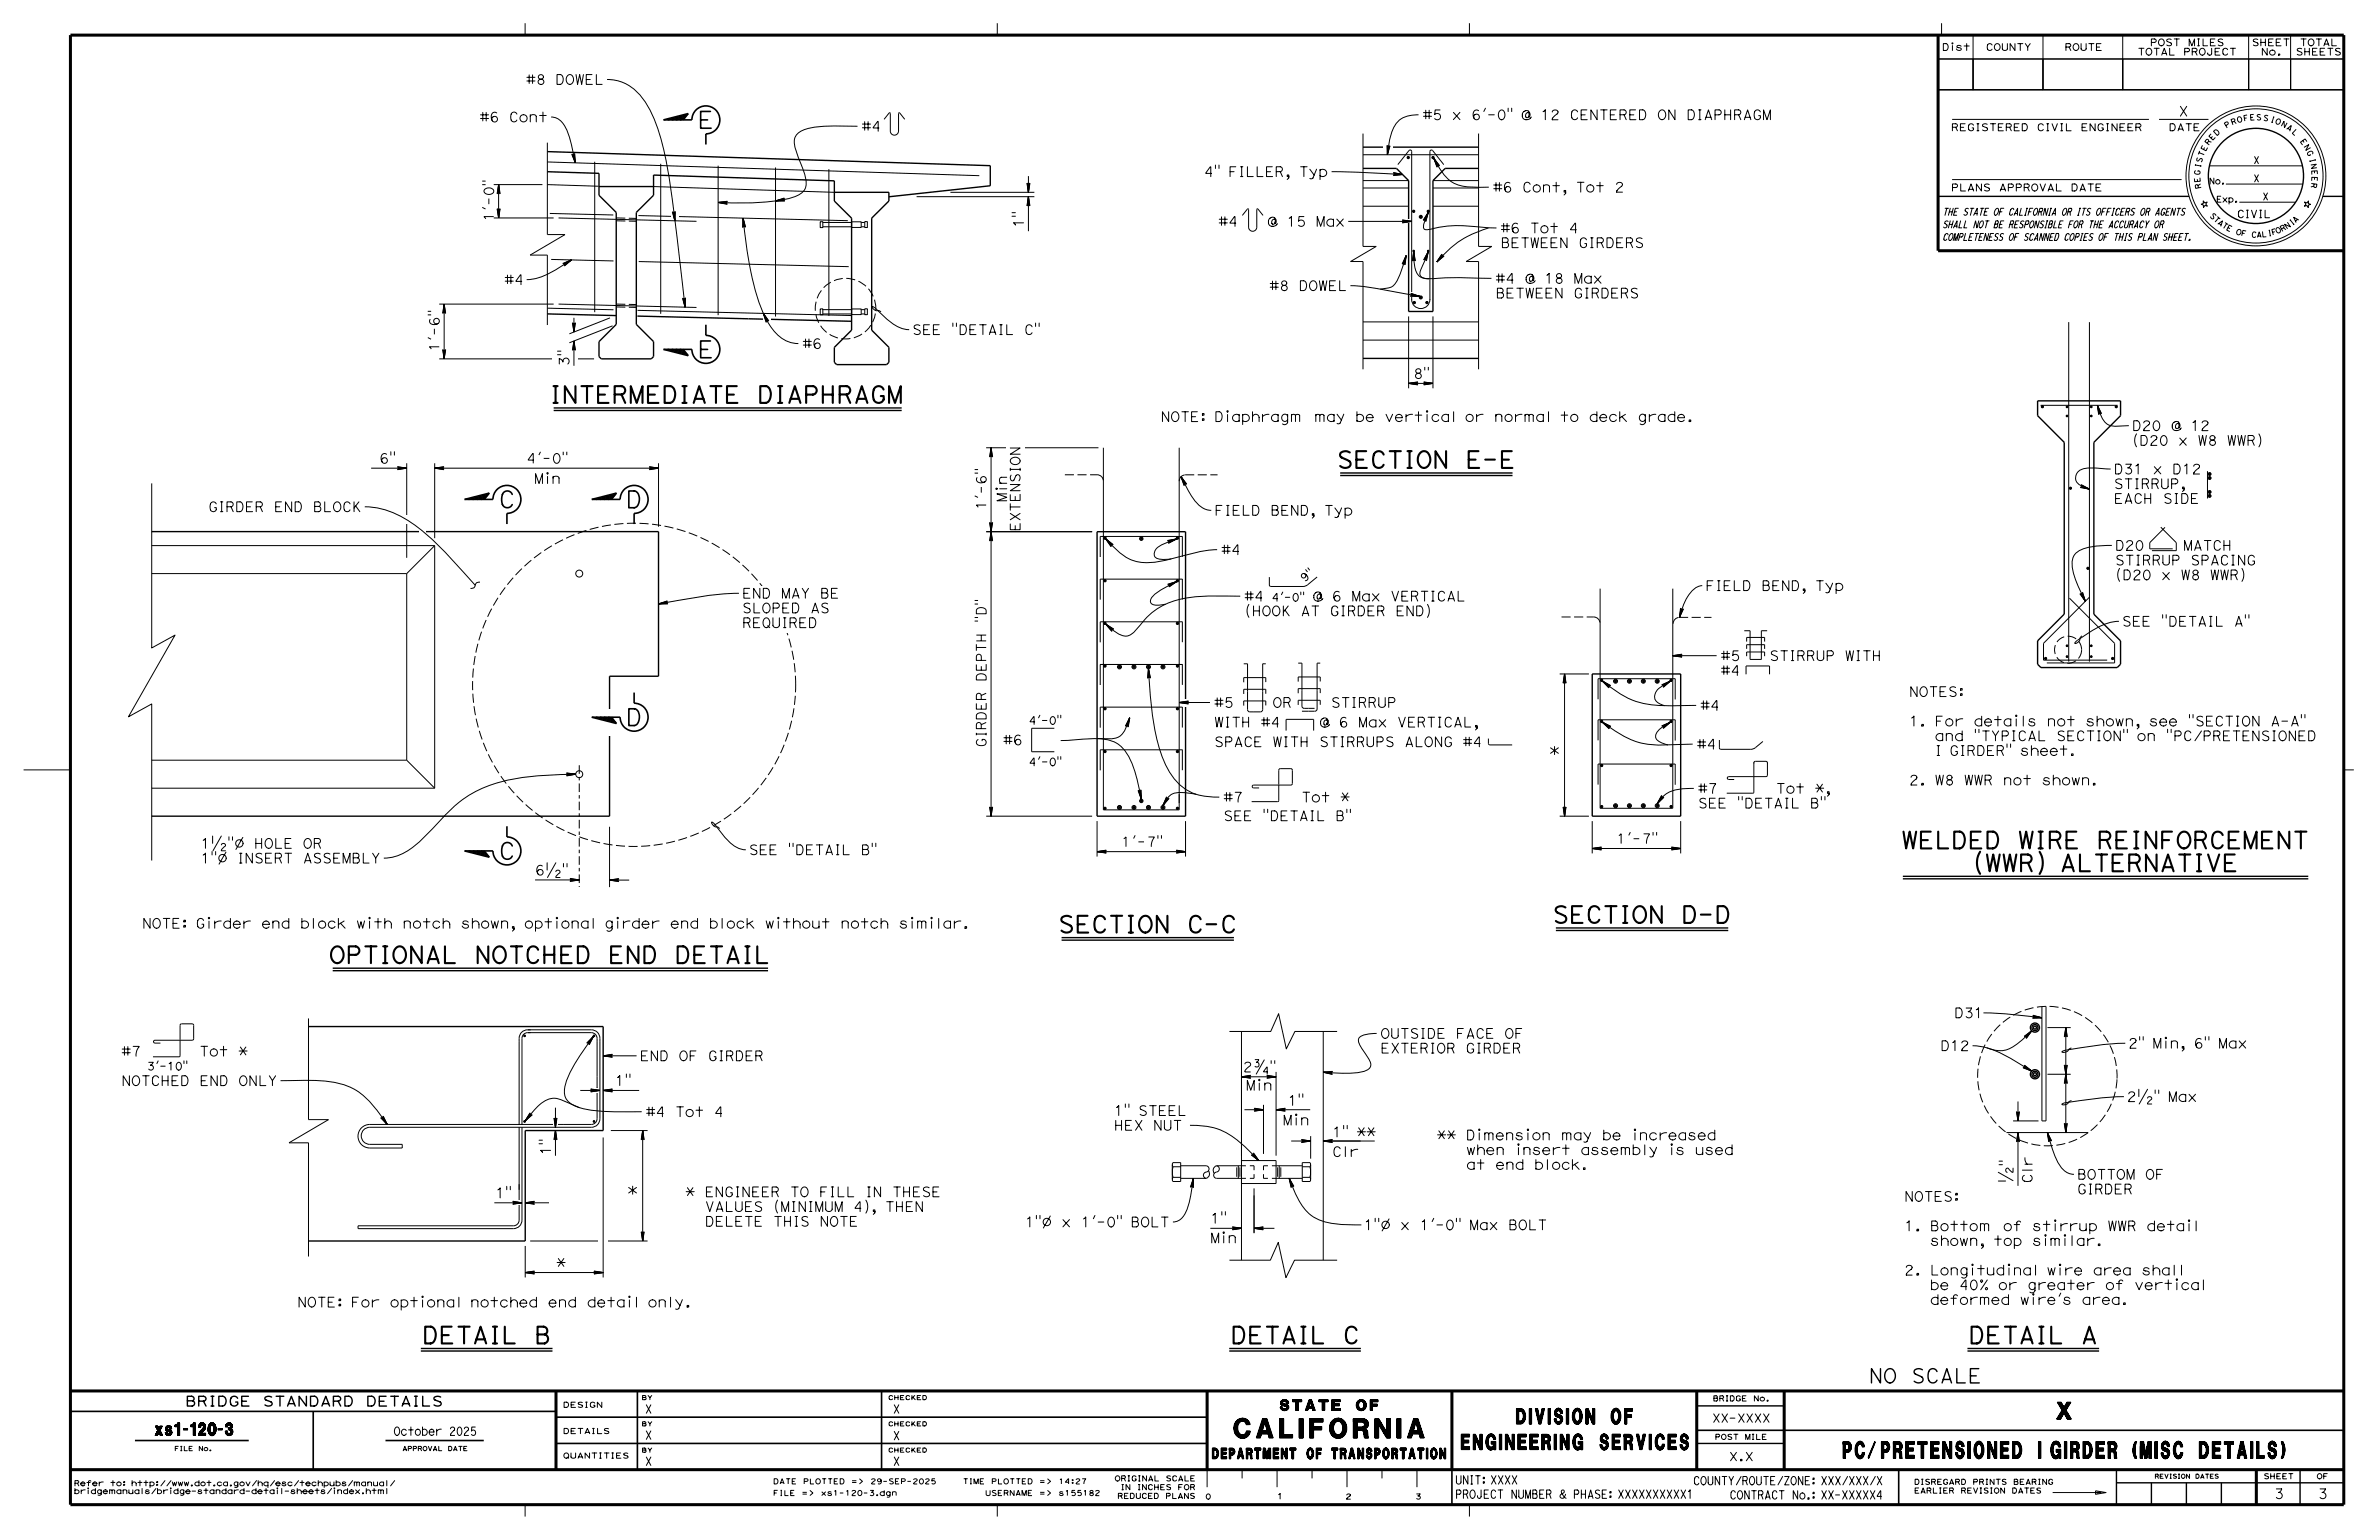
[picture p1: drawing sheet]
<svg xmlns="http://www.w3.org/2000/svg" width="432mm" height="279mm" viewBox="0 0 432 279" stroke-linecap="round" stroke-linejoin="round" font-family="sans-serif">
<defs><g id="words">
<text font-size="3.5" x="224" y="260.9">CALIFORNIA</text>
<g font-size="3">
<text x="126.6" y="23.3">E</text>
<text x="126.6" y="64.9">E</text>
<text x="99.7" y="73.1">INTERMEDIATE DIAPHRAGM</text>
<text x="242.6" y="84.9">SECTION E-E</text>
<text x="90.5" y="92.1">C</text>
<text x="113.6" y="92.1">D</text>
<text x="113.6" y="131.6">D</text>
<text x="90.5" y="155.9">C</text>
<text x="345.1" y="153.9">WELDED WIRE REINFORCEMENT</text>
<text x="358" y="158.1">(WWR) ALTERNATIVE</text>
<text x="281.8" y="167.4">SECTION D-D</text>
<text x="192" y="169.2">SECTION C-C</text>
<text x="59.7" y="174.7">OPTIONAL NOTCHED END DETAIL</text>
<text x="76.6" y="243.7">DETAIL B</text>
<text x="223.4" y="243.7">DETAIL C</text>
<text x="357.3" y="243.7">DETAIL A</text>
<text x="373.3" y="257.5">X</text>
<text x="334.5" y="264.6">PC/PRETENSIONED I GIRDER (MISC DETAILS)</text>
</g>
<g font-size="2.8">
<text x="265.2" y="263">ENGINEERING SERVICES</text>
<text x="275.2" y="258.3">DIVISION OF</text>
</g>
<text font-size="2.6" x="339.2" y="250.9">NO SCALE</text>
<text font-size="2.2" x="28.2" y="260.4">xs1-120-3</text>
<g font-size="1.9">
<text x="232.3" y="255.9">STATE OF</text>
<text x="220" y="264.7">DEPARTMENT OF TRANSPORTATION</text>
</g>
<g font-size="1.8">
<text x="95.5" y="15.3">#8 DOWEL</text>
<text x="87.1" y="22.1">#6 Cont</text>
<text x="156.4" y="23.8">#4</text>
<text x="258.2" y="21.7">#5 x 6'-0&quot; @ 12 CENTERED ON DIAPHRAGM</text>
<text x="395.4" y="21.1">X</text>
<text x="218.5" y="32">4&quot; FILLER, Typ</text>
<text x="271" y="34.8">#6 Cont, Tot 2</text>
<text x="89.6" y="40.2" transform="rotate(-90 89.6 40.2)">1'-0&quot;</text>
<text x="185.8" y="41.3" transform="rotate(-90 185.8 41.3)">1&quot;</text>
<text x="221.2" y="41.1">#4</text>
<text x="227.9" y="41.1">@ 15 Max</text>
<text x="272.4" y="44.9">BETWEEN GIRDERS</text>
<text x="272.4" y="42.3">#6 Tot 4</text>
<text x="91.6" y="51.6">#4</text>
<text x="230.4" y="52.7">#8 DOWEL</text>
<text x="271.5" y="51.4">#4 @ 18 Max</text>
<text x="271.5" y="54.1">BETWEEN GIRDERS</text>
<text x="79.7" y="63.8" transform="rotate(-90 79.7 63.8)">1'-6&quot;</text>
<text x="145.7" y="63.2">#6</text>
<text x="165.6" y="60.7">SEE &quot;DETAIL C&quot;</text>
<text x="103.3" y="66.4" transform="rotate(-90 103.3 66.4)">3</text>
<text x="256.5" y="68.7">8&quot;</text>
<text x="210.7" y="76.5">NOTE: Diaphragm may be vertical or normal to deck grade.</text>
<text x="387" y="80.8">(D20 x W8 WWR)</text>
<text x="387" y="78.1">D20 @ 12</text>
<text x="68.9" y="84">6&quot;</text>
<text x="95.5" y="84">4'-0&quot;</text>
<text x="97" y="87.7">Min</text>
<text x="383.7" y="88.7">STIRRUP,</text>
<text x="383.7" y="86">D31 x D12</text>
<text x="37.8" y="92.8">GIRDER END BLOCK</text>
<text x="179" y="92.5" transform="rotate(-90 179 92.5)">1'-6&quot;</text>
<text x="182.7" y="91.1" transform="rotate(-90 182.7 91.1)">Min</text>
<text x="220.4" y="93.5">FIELD BEND, Typ</text>
<text x="383.7" y="91.3">EACH SIDE</text>
<text x="185.2" y="96.4" transform="rotate(-90 185.2 96.4)">EXTENSION</text>
<text x="221.7" y="100.6">#4</text>
<text x="383.9" y="99.8">D20</text>
<text x="393" y="99.8">MATCH</text>
<text x="309.5" y="107.1">FIELD BEND, Typ</text>
<text x="383.9" y="105.2">(D20 x W8 WWR)</text>
<text x="383.9" y="102.5">STIRRUP SPACING</text>
<text x="134.7" y="113.9">REQUIRED</text>
<text x="134.7" y="111.2">SLOPED AS</text>
<text x="134.7" y="108.5">END MAY BE</text>
<text x="179" y="113" transform="rotate(-90 179 113)">&quot;D&quot;</text>
<text x="225.9" y="111.7">(HOOK AT GIRDER END)</text>
<text x="225.9" y="109.1">#4</text>
<text x="233.9" y="109.1">@ 6 Max VERTICAL</text>
<text x="385.1" y="113.6">SEE &quot;DETAIL A&quot;</text>
<text x="312.3" y="119.9">#5</text>
<text x="318.2" y="119.9">STIRRUP WITH</text>
<text x="179" y="123.7" transform="rotate(-90 179 123.7)">DEPTH</text>
<text x="312.3" y="122.5">#4</text>
<text x="220.4" y="131.9">WITH #4</text>
<text x="220.4" y="128.3">#5</text>
<text x="228.2" y="128.3">OR</text>
<text x="237.2" y="131.9">@ 6 Max VERTICAL,</text>
<text x="237.5" y="128.3">STIRRUP</text>
<text x="308.6" y="128.9">#4</text>
<text x="346.5" y="131.7">1. For details not shown, see &quot;SECTION A-A&quot;</text>
<text x="346.5" y="126.4">NOTES:</text>
<text x="179" y="135.6" transform="rotate(-90 179 135.6)">GIRDER</text>
<text x="182.1" y="135.1">#6</text>
<text x="220.4" y="135.5">SPACE WITH STIRRUPS ALONG #4</text>
<text x="283.1" y="137.1" transform="rotate(-90 283.1 137.1)">*</text>
<text x="308" y="135.9">#4</text>
<text x="351.2" y="137.1">I GIRDER&quot; sheet.</text>
<text x="351.2" y="134.4">and &quot;TYPICAL SECTION&quot; on &quot;PC/PRETENSIONED</text>
<text x="308.2" y="143.9">#7</text>
<text x="320.8" y="143.9">Tot</text>
<text x="329.1" y="143.9">*,</text>
<text x="346.5" y="142.4">2. W8 WWR not shown.</text>
<text x="222.1" y="148.9">SEE &quot;DETAIL B&quot;</text>
<text x="222.1" y="145.5">#7</text>
<text x="234.4" y="145.5">Tot *</text>
<text x="308.2" y="146.6">SEE &quot;DETAIL B&quot;</text>
<text x="36.4" y="153.9">1½&quot;Ø HOLE OR</text>
<text x="135.9" y="155.1">SEE &quot;DETAIL B&quot;</text>
<text x="203.5" y="153.6">1'-7&quot;</text>
<text x="293.4" y="153">1'-7&quot;</text>
<text x="36.4" y="156.6">1&quot;Ø INSERT ASSEMBLY</text>
<text x="97.1" y="158.8">6½&quot;</text>
<text x="25.8" y="168.4">NOTE: Girder end block with notch shown, optional girder end block without notch similar.</text>
<text x="354.7" y="184.7">D31</text>
<text x="22" y="191.6">#7</text>
<text x="34.4" y="191.6">Tot *</text>
<text x="250.5" y="191.1">EXTERIOR GIRDER</text>
<text x="250.5" y="188.4">OUTSIDE FACE OF</text>
<text x="352.2" y="190.6">D12</text>
<text x="386.3" y="190.2">2&quot; Min, 6&quot; Max</text>
<text x="22" y="197">NOTCHED END ONLY</text>
<text x="111.6" y="196.9">1&quot;</text>
<text x="116.1" y="192.4">END OF GIRDER</text>
<text x="225.6" y="194.5">2¾&quot;</text>
<text x="226.1" y="197.8">Min</text>
<text x="117.2" y="202.6">#4 Tot 4</text>
<text x="202.2" y="202.4">1&quot; STEEL</text>
<text x="233.7" y="200.5">1&quot;</text>
<text x="386" y="199.9">2½&quot; Max</text>
<text x="99.9" y="209.6" transform="rotate(-90 99.9 209.6)">1&quot;</text>
<text x="202.2" y="205.1">HEX NUT</text>
<text x="232.8" y="204.1">Min</text>
<text x="241.8" y="209.8">Clr</text>
<text x="241.8" y="206.3">1&quot; **</text>
<text x="261.9" y="207.3">when insert assembly is used</text>
<text x="261.9" y="209.8">at end block.</text>
<text x="368.8" y="214.7" transform="rotate(-90 368.8 214.7)">Clr</text>
<text x="377" y="213.9">BOTTOM OF</text>
<text x="89.9" y="217.3">1&quot;</text>
<text x="115.8" y="216.8" transform="rotate(-90 115.8 216.8)">*</text>
<text x="124.4" y="217.1">* ENGINEER TO FILL IN THESE</text>
<text x="125.2" y="219">VALUES (MINIMUM 4), THEN</text>
<text x="219.7" y="221.9">1&quot;</text>
<text x="345.6" y="218">NOTES:</text>
<text x="377" y="216.6">GIRDER</text>
<text x="186" y="222.6">1&quot;Ø x 1'-0&quot; BOLT</text>
<text x="219.7" y="225.5">Min</text>
<text x="247.5" y="223.1">1&quot;Ø x 1'-0&quot; Max BOLT</text>
<text x="345.6" y="223.3">1. Bottom of stirrup WWR detail</text>
<text x="350.3" y="226">shown, top similar.</text>
<text x="100.9" y="230">*</text>
<text x="345.6" y="231.3">2. Longitudinal wire area shall</text>
<text x="54" y="237.1">NOTE: For optional notched end detail only.</text>
<text x="350.3" y="236.7">deformed wire's area.</text>
<text x="350.3" y="234">be 40% or greater of vertical</text>
<text x="33.6" y="255.1">BRIDGE STANDARD DETAILS</text>
<text x="412.8" y="271.9">3</text>
<text x="420.7" y="271.9">3</text>
</g>
<g font-size="1.5">
<text x="117.1" y="256.4">X</text>
<text x="162.1" y="256.4">X</text>
<text x="71.4" y="260.4">October 2025</text>
<text x="117.1" y="261.1">X</text>
<text x="162.1" y="261.2">X</text>
<text x="310.7" y="258">XX-XXXX</text>
<text x="117.1" y="265.9">X</text>
<text x="162.1" y="265.9">X</text>
<text x="264.1" y="269.3">UNIT: XXXX</text>
<text x="307.3" y="269.4">COUNTY/ROUTE/ZONE: XXX/XXX/X</text>
<text x="313.8" y="265">X.X</text>
<text x="264.1" y="271.8">PROJECT NUMBER &amp; PHASE: XXXXXXXXXX1</text>
<text x="313.9" y="272">CONTRACT No.: XX-XXXXX4</text>
</g>
<g font-size="1.4">
<text x="406" y="39.5">CIVIL</text>
<text x="236.7" y="105.7" transform="rotate(-37 236.7 105.7)">9 &quot;</text>
<text x="230.8" y="109.1">4'-0&quot;</text>
<text x="186.7" y="131.4">4'-0&quot;</text>
<text x="186.7" y="138.9">4'-0&quot;</text>
<text x="26.7" y="194.1">3'-10&quot;</text>
</g>
<g font-size="1.3">
<text x="354.1" y="23.7">REGISTERED CIVIL ENGINEER</text>
<text x="393.6" y="23.7">DATE</text>
<text x="409" y="29.7">X</text>
<text x="354.1" y="34.7">PLANS APPROVAL DATE</text>
<text x="409" y="33">X</text>
<text x="352.5" y="41.3">SHALL NOT BE RESPONSIBLE FOR THE ACCURACY OR</text>
<text x="352.5" y="39.1">THE STATE OF CALIFORNIA OR ITS OFFICERS OR AGENTS</text>
<text x="410.7" y="36.3">X</text>
<text x="352.5" y="43.6">COMPLETENESS OF SCANNED COPIES OF THIS PLAN SHEET.</text>
</g>
<g font-size="1.2">
<text x="352.5" y="9.2">Dist</text>
<text x="360.4" y="9.2">COUNTY</text>
<text x="374.7" y="9.2">ROUTE</text>
<text x="388" y="10">TOTAL PROJECT</text>
<text x="390.2" y="8.3">POST MILES</text>
<text x="408.7" y="8.3">SHEET</text>
<text x="410.4" y="10">No.</text>
<text x="416.7" y="10">SHEETS</text>
<text x="417.4" y="8.3">TOTAL</text>
</g>
<g font-size="1.1">
<text x="400.9" y="33.4">No.</text>
<text x="402.3" y="36.7">Exp.</text>
</g>
<g font-size="1">
<text x="404.1" y="23.3" transform="rotate(-31 404.1 23.3)">P</text>
<text x="405.1" y="22.7" transform="rotate(-20 405.1 22.7)">R</text>
<text x="406.1" y="22.3" transform="rotate(-15 406.1 22.3)">O</text>
<text x="407.3" y="22" transform="rotate(-10 407.3 22)">F</text>
<text x="408.4" y="21.8" transform="rotate(-4 408.4 21.8)">E</text>
<text x="409.5" y="21.8" transform="rotate(1 409.5 21.8)">S</text>
<text x="410.7" y="21.8" transform="rotate(12 410.7 21.8)">S</text>
<text x="412" y="22.1" transform="rotate(17 412 22.1)">I</text>
<text x="412.9" y="22.3" transform="rotate(22 412.9 22.3)">O</text>
<text x="413.9" y="22.8" transform="rotate(28 413.9 22.8)">N</text>
<text x="414.9" y="23.3" transform="rotate(33 414.9 23.3)">A</text>
<text x="399.6" y="29.6" transform="rotate(-74 399.6 29.6)">S</text>
<text x="399.9" y="28.5" transform="rotate(-69 399.9 28.5)">T</text>
<text x="400.3" y="27.5" transform="rotate(-63 400.3 27.5)">E</text>
<text x="400.9" y="26.4" transform="rotate(-53 400.9 26.4)">R</text>
<text x="401.5" y="25.5" transform="rotate(-47 401.5 25.5)">E</text>
<text x="402.3" y="24.7" transform="rotate(-42 402.3 24.7)">D</text>
<text x="415.9" y="24" transform="rotate(44 415.9 24)">L</text>
<text x="417.4" y="25.6" transform="rotate(55 417.4 25.6)">E</text>
<text x="418.1" y="26.6" transform="rotate(60 418.1 26.6)">N</text>
<text x="418.6" y="27.6" transform="rotate(65 418.6 27.6)">G</text>
<text x="419.2" y="28.9" transform="rotate(76 419.2 28.9)">I</text>
<text x="419.4" y="29.8" transform="rotate(81 419.4 29.8)">N</text>
<text x="399.3" y="31.8" transform="rotate(-85 399.3 31.8)">G</text>
<text x="399.4" y="33.1" transform="rotate(-96 399.4 33.1)">E</text>
<text x="399.4" y="30.5" transform="rotate(-79 399.4 30.5)">I</text>
<text x="399.6" y="34.2" transform="rotate(-101 399.6 34.2)">R</text>
<text x="419.5" y="33.1" transform="rotate(98 419.5 33.1)">R</text>
<text x="419.6" y="30.9" transform="rotate(87 419.6 30.9)">E</text>
<text x="419.6" y="32" transform="rotate(92 419.6 32)">E</text>
<text x="401" y="39.2" transform="rotate(46 401 39.2)">S</text>
<text x="401.7" y="39.9" transform="rotate(41 401.7 39.9)">T</text>
<text x="402.4" y="40.6" transform="rotate(37 402.4 40.6)">A</text>
<text x="403.2" y="41.1" transform="rotate(32 403.2 41.1)">T</text>
<text x="404" y="41.7" transform="rotate(27 404 41.7)">E</text>
<text x="415" y="41.6" transform="rotate(-34 415 41.6)">N</text>
<text x="416" y="40.9" transform="rotate(-38 416 40.9)">I</text>
<text x="416.6" y="40.5" transform="rotate(-43 416.6 40.5)">A</text>
<text x="405.7" y="42.4" transform="rotate(18 405.7 42.4)">O</text>
<text x="406.7" y="42.7" transform="rotate(13 406.7 42.7)">F</text>
<text x="408.6" y="43" transform="rotate(4 408.6 43)">C</text>
<text x="409.6" y="43.1" transform="rotate(-1 409.6 43.1)">A</text>
<text x="410.5" y="43" transform="rotate(-6 410.5 43)">L</text>
<text x="411.7" y="42.9" transform="rotate(-10 411.7 42.9)">I</text>
<text x="412.4" y="42.7" transform="rotate(-15 412.4 42.7)">F</text>
<text x="413.3" y="42.4" transform="rotate(-24 413.3 42.4)">O</text>
<text x="414.2" y="42.1" transform="rotate(-29 414.2 42.1)">R</text>
<text x="102.2" y="255.3">DESIGN</text>
<text x="310.9" y="254.2">BRIDGE No.</text>
<text x="102.2" y="260.1">DETAILS</text>
<text x="311.2" y="261.2">POST MILE</text>
<text x="13.4" y="269.6">Refer to: http://www.dot.ca.gov/hq/esc/techpubs/manual/</text>
<text x="102.2" y="264.6">QUANTITIES</text>
<text x="140.3" y="269.2">DATE PLOTTED =&gt;</text>
<text x="158" y="269.2">29-SEP-2025</text>
<text x="174.7" y="269.2">TIME PLOTTED =&gt;</text>
<text x="192.1" y="269.2">14:27</text>
<text x="202.3" y="268.7">ORIGINAL SCALE</text>
<text x="347.4" y="269.3">DISREGARD PRINTS BEARING</text>
<text x="410.8" y="268.3">SHEET</text>
<text x="420.5" y="268.3">OF</text>
<text x="13.4" y="271">bridgemanuals/bridge-standard-detail-sheets/index.html</text>
<text x="140.3" y="271.3">FILE =&gt;</text>
<text x="149" y="271.3">xs1-120-3.dgn</text>
<text x="178.8" y="271.3">USERNAME =&gt;</text>
<text x="192.1" y="271.3">s155182</text>
<text x="202.8" y="271.9">REDUCED PLANS</text>
<text x="203.4" y="270.3">IN INCHES FOR</text>
<text x="218.8" y="272">0</text>
<text x="231.8" y="271.9">1</text>
<text x="244.2" y="272">2</text>
<text x="256.9" y="272">3</text>
<text x="347.4" y="270.9">EARLIER REVISION DATES</text>
</g>
<g font-size=".8">
<text x="116.4" y="253.9">BY</text>
<text x="161.2" y="253.9">CHECKED</text>
<text x="31.6" y="263.2">FILE No.</text>
<text x="73" y="263.2">APPROVAL DATE</text>
<text x="116.4" y="258.7">BY</text>
<text x="116.4" y="263.5">BY</text>
<text x="161.2" y="258.7">CHECKED</text>
<text x="161.2" y="263.5">CHECKED</text>
<text x="391.1" y="268.2">REVISION DATES</text>
</g>
</g></defs>
<g fill="none" stroke="#000" stroke-width=".25">
<path d="M351.8 16.3h73.6M99.3 31.2l9.4 .3v3.9l3.1 3.1v20.4l-3.1 3.1v2.7l.4 .4h9.1l.4-.4v-2.7l-3.1-3.1v-20.4l3.1-3.1v-3.6l32.8 1v3.7l3.2 3.1v20.3l-3.2 3.1v2.7l.5 .4h9l.4-.4v-2.7l-3.1-3.1v-20.3l3.1-3.1v-1.6h-9.9M99.3 27.5l80.4 2.6v3.6l-18.4 2M108.7 33.8h9.9M247.4 30.6h6.1l2.2 2.2v23.7h4.4v-23.7l2.2-2.2h6.1M247.4 26.7h21M351.8 35.6h45.5M421.6 35.6h3.8M99.3 57l12.5 .3M115.7 57.3l38.9 1M247.4 65h21M369.8 72.7h15.1v2.7l-4.9 4.9v31.1l4.9 4.9v4.2l-.6 .6h-13.9l-.6-.6v-4.2l4.9-4.9v-31.1l-4.9-4.9z"/>
<path d="M27.5 96.4h92v26.3h-8.9v25.4h-83.1M199.1 96.5h16.1v51.6h-16.1zM289 122.3h16.1v25.8h-16.1zM345.4 159.4h73.6M345.4 159h73.6M56 186.2h53.5v18.9h-14.2v20.1h-39.3M308 255.1h15.8M357.1 245.1h23.9M357.1 244.7h23.9M308 261.9h15.8M384.1 266.6v6.4M384.1 269h41.3"/>
<path d="M390.5 269v4M396.8 269v4M403.2 269v4M417.5 266.6v6.4"/>
<circle cx="409.5" cy="31.9" r="8.6"/>
<circle cx="369.4" cy="194.9" r=".83"/>
<circle cx="369.4" cy="186.4" r=".83"/>
<circle cx="369.4" cy="194.9" r=".28"/>
<circle cx="369.4" cy="186.4" r=".28"/>
<circle cx="369.4" cy="194.9" r=".55"/>
<circle cx="369.4" cy="186.4" r=".55"/>
</g>
<g fill="none" stroke="#000" stroke-width=".18">
<path d="M95.3 4.2v2.2M110.2 14.4a8 8 0 0 1 6.8 3.9 33.4 33.4 0 0 1 4.3 12.7l1.2 8.7 1.8 16M181 4.2v2.2M266.7 4.2v2.2M351.8 10.7h6.3v5.6h-6.3zM351.8 10.7h73.6M352.4 4.2v2.2M358.1 10.7h12.7v5.6h-12.7zM358.1 6.4v9.9M370.8 6.4v9.9M370.8 10.7h14.5v5.6h-14.5zM385.3 10.7h22.8v5.6h-22.8z"/>
<path d="M385.3 6.4v9.9M408.1 6.4v9.9M408.1 10.7h7.7v5.6h-7.7zM415.8 6.4v9.9M415.8 10.7h9.6v5.6h-9.6zM89.6 39.5h10.9M89.6 33.5h8.9M90.3 37.9l.2 1.6M90.4 38h.1l.3-.1-.3 1.6M90.4 38l.1 1.5M90.4 38l-.2-.1 .3 1.6M90.4 35.1h.2"/>
<path d="M90.5 33.5v6M90.5 33.5l.2 1.6M90.5 33.5l-.1 1.5M90.5 33.5l-.1 1.6M90.5 33.5l.3 1.7-.2-.1M90.5 33.5l.1 1.5M90.5 33.5l-.3 1.7 .2-.1M90.5 33.5l.1 1.6M90.5 33.5l-.2 1.6M90.6 38l-.1 1.5M90.7 37.9l-.2 1.6M99.3 33.5l9.3 .3"/>
<path d="M99.3 29.4l78.4 2.5M99.3 25.9v16.7h3.3l-6.4 3.7h3.1v12.7M99.8 38.7l11.5 .3M100 21.2a2.9 2.9 0 0 1 2.6 1.8 24 24 0 0 1 1.8 6.5M101.4 39.5l25 .7M103.9 28l.5 1.5M104 28.1l.4 1.4M104.1 28.1l-.3-.1 .6 1.5M104.1 28.1l.3 1.4M104.1 28l.3 1.5M104.2 28l-.1 .1M104.2 28l.1-.1 .1 1.6"/>
<path d="M104.2 28l.2 1.5M104.3 27.9l.1 1.6M107.9 29.3v27.3M115.9 39.1l38 .9M118.6 33.8l32.8 1.1M119.9 29.7v27.2M130.3 30.1v27.1M130.3 36.7l1.6 .2M130.3 36.7l1.7-.2-.2 .3M130.3 36.7l1.5 .1M130.3 36.7l1.7 .4-.1-.2M130.3 36.7l1.7 .3"/>
<path d="M131.8 36.8l.1 .1M131.9 36.7h-1.6M131.9 36.6l-1.6 .1M132 36.6l-1.7 .1M134.9 39.6l.1 1.5M134.9 39.6l-.1 1.7 .1-.1M134.9 39.6l-.1 1.6M134.9 39.6l.2 1.5M134.9 39.6l.4 3.8a52.1 52.1 0 0 0 3.5 14 8 8 0 0 0 5 4.8l1.1 .1M134.9 39.6l.4 1.6M134.9 39.6v1.6M134.9 39.6l.4 1.6-.1-.1"/>
<path d="M134.9 39.6l.3 1.5M140.8 30.4v27M142.2 36.2l.2-.3-1.6 .6M142.2 36.2l-1.4 .3M142.2 36.2l.3 .3h-1.7M142.3 36.1l-1.5 .4M142.3 36.3l-1.5 .2M142.3 36l-1.5 .5M142.3 36.4l-1.5 .1M142.4 36.4l-1.6 .1M150.4 30.7v26.6M155.6 22.9a39.8 39.8 0 0 0-9 .4 2.64 2.64 0 0 0-2.4 2.7l.4 1.8 .8 2a9.2 9.2 0 0 1 .9 3.7 2.74 2.74 0 0 1-2.3 2.3 45.6 45.6 0 0 1-13.7 .9"/>
<path d="M247.4 28.1h21M247.4 32.8h8.3M247.4 34.1h8.3M247.4 37.4h8.3M247.4 24.2v20.5h2.4l-4.7 2.7h2.3v19.6M253.7 29.9l2-2.6 .2-.1 .3 .1v27.1M260 27.3l-.3-.1-.2 .3v26.9M260 27.3l2.1 2.6M260.1 32.8h8.3M260.1 34.1h8.3M260.1 37.4h8.3M268.4 24.2v20.5h2.4l-4.7 2.7h2.3v19.6"/>
<path d="M354.3 32.6h41.7M354.3 21.7h35.7M391.9 21.7h9M399.9 36.4l.3 .4 .4-.1-.2 .3 .2 .4-.4-.1-.3 .4v-.5l-.4-.1 .4-.2zM401 30.1h16.9M404 33.4h14M406.5 36.7h10.2M418.3 36.7l.4 .1 .3-.3v.4l.4 .2-.4 .1v.5l-.3-.4-.4 .1 .2-.4zM79.7 55.2h20.8M80.5 56.8h.3M80.6 55.2l.1 1.5M80.6 55.2l-.3 1.6h.2"/>
<path d="M80.6 55.2l.2 1.6M80.6 55.2l-.2 1.6M80.6 55.2v9.9M80.6 55.2l-.1 1.5M80.6 55.2l-.1 1.6M80.6 55.2l.3 1.6h-.1M99.4 55.9l12 .3M100 47.1l11.4 .2M101.4 55.2l25 .6M102.3 47.9h.1M102.4 47.9v.2M103.7 47.2l-1.6 .6 .2 .1"/>
<path d="M103.7 47.2l-1.3 .8M103.7 47.2l-1.3 .7M103.7 47.2l-1.5 .6M103.7 47.2a24.4 24.4 0 0 1-6.4 3.3l-1.7 .2M103.7 47.2l-1.3 1M103.7 47.2l-1.4 .7M103.7 47.2l-1.3 1.1v-.2M103.7 47.2l-1.3 .9M104 58.6l.2 1.6M104 58.6h-.1l.3 1.6M104.1 58.7l.1 1.5M104.2 57.7v2.5"/>
<path d="M104.2 58.7v1.5M104.3 58.6l-.1 1.6M104.3 58.6h.2l-.3 1.6M104.3 58.6h-.3M104.4 58.6l-.2 1.6M110.7 57.7l-7.4 2.9M111.2 59.1l-7.9 3.1M115.7 56.3l38.9 .9M115.9 47.5l38.1 .9M124 54.1l.3 1.6M124 54.2h.2M124 54.2l.3 1.5"/>
<path d="M124 54.2l-.1-.1 .4 1.6M124.1 54.2l.2 1.5M124.2 54.2l.1 1.5M124.3 54.1l-.1 .1M124.3 54.1l.1-.1-.1 1.7M124.3 54.1v1.6M124.4 54.1l-.1 1.6M135 41.1h.2M135 41.1l-.1 .1M148.9 40.2h.4v1.1h-.4zM148.9 56h.4v1.1h-.4zM149.3 56.2h5.2"/>
<path d="M149.4 40.4h5.2M149.4 41.1h5.2M149.4 57h5.2M154.6 40.2h1.7v1.1h-1.7zM154.6 56.1h1.7v1h-1.7zM156.3 40.4h.7M156.3 41.1h.7M156.3 57h.7M156.3 56.2h.7M157 40.2h.4v1.1h-.4zM157 56h.4v1.1h-.4zM159.9 56.6l-.4-.3a.94 .94 0 0 1-1.2-.7l.5 .3a17.2 17.2 0 0 0 4.7 3.6l1.5 .3"/>
<path d="M247.4 58.4h21M256.2 54.3a1.66 1.66 0 0 0 1.7 1.7 1.66 1.66 0 0 0 1.6-1.7M375.5 58.4v61.6M379.2 58.4v61.6M79.7 65.1h28.1M80.4 63.5l.2 1.6M80.5 63.5l.1 1.6M80.5 63.5l-.2-.1 .3 1.7M80.5 63.5h.3M80.5 63.6l.1 1.5M80.7 63.6l-.1 1.5M80.8 63.5l.1-.1-.3 1.7"/>
<path d="M80.8 63.5l-.2 1.6M247.4 61.7h21M370.4 73.5h13.9M380.7 73.5l.6 1.7a2.82 2.82 0 0 0 3.4 2.1l1.7-.1M380.7 73.5l.3 1.7M380.7 73.5l.6 1.5M380.7 73.5l.2 1.7 .1-.1M380.7 73.5l.7 1.5M380.7 73.5l.4 1.5M380.7 73.5l.3 1.6M380.7 73.5l.7 1.6-.1-.1M380.7 73.5l.5 1.5"/>
<path d="M381.1 75h.2M381.1 75l-.1 .1M27.5 99h51.4M27.5 87.7v29.9l4.3-2.4-8.5 14.9 4.2-2.4v28.4M78.9 99l-5.1 5.1M78.9 99v44M200.3 81.2v65.7h13.7v-65.7M214.6 97.3h-14.9v3.8M214.6 97.3v3.7M377.6 88.4l1.6 .3M377.7 88.3l1.5 .4M377.7 88.3l-.1 .2 1.6 .2"/>
<path d="M377.8 88.3l1.4 .4M377.8 88l1.4 .7M377.8 88.1l1.4 .6M377.8 88.2l1.4 .5M377.8 88.2v-.3l1.4 .8M377.8 88.2l-.1 .1M383.1 85.1l-2.4-.2a4.9 4.9 0 0 0-3.5 .7 1.55 1.55 0 0 0 .5 2.5l1.5 .6M383.3 99a11.7 11.7 0 0 0-6.3 1.2 2.69 2.69 0 0 0-.9 2.6 19.8 19.8 0 0 0 2.4 6.3M390.2 99.6h4.2M390.6 99.9h4.4M392.2 95.6l2.8 2.9M393 95.7l-2.8 2.8"/>
<path d="M400.7 85.5v4.9M27.5 104.1h46.3M73.8 104.1v33.8M214.6 105.1h-14.9v3.7M214.6 116.5v-3.7h-14.9v3.7M214.6 105v3.8M239.1 104.7l-1.8 1.4-.8 .3h-6l-.1-.3v-1.4M290.4 106.8v39.8h13.2v-39.8M316.6 114.4h1v5.2h2.1v-5.2h1M317 116.4v-.8h3.3v.8M317 117.7v-.7h3.3v.7M320.3 118.3h-3.3v.7"/>
<path d="M375.6 108.5l8.2 8.2v3.6h-12.3M377.6 107.7l.9 1.4M377.7 107.7l.8 1.4M377.7 107.7h-.2l1 1.4M377.7 107.7h.1M377.8 107.7l.7 1.4M377.9 107.7l.6 1.4M377.9 107.6l.6 1.5M377.9 107.6l-.1 .1M377.9 107.6l.1-.1 .5 1.6M378 107.5l.5 1.6M379.2 108.4l-8.3 8.3v3.1h11.6"/>
<path d="M384.6 112.7a12.8 12.8 0 0 0-6.7 2.9l-1 .7-.3 .4a1.1 1.1 0 0 0 1-1.1l.3-.3M4.3 139.7h8.5M27.5 137.9h46.3M73.8 137.9l5.1 5.1M191.4 132.1h-4.1v4.3h4.1M214.6 120.6h-14.9v3.7M214.6 136h-14.9v3.8M214.6 132v-3.7h-14.9v3.7M214.6 120.5v3.8M214.6 136v3.7M225.7 120.4h.7v8.3l.2 .4 .2 .1h2l.3-.2 .1-8.6h.5M229.7 123.8v-.9h-4v.9"/>
<path d="M229.7 125.9v-.8h-4v.8M229.7 127.2h-4v.8M235.6 120.3h.7v7.8l.2 .4h1M238.4 130.5h-5v2.1M239.6 127h-4v.9M239.6 123.6v-.8h-4v.9M239.6 125.8v-.9h-4v.9M239.6 120.3h-.5l-.1 8.5-.3 .2h-2.4M270.2 134v.9l.2 .2h4.1M290.1 126.9v-3.8h14v3.8M290.1 134.3v-3.7h14v3.8M312.1 134.3v1.4l.2 .2h5.8l.5-.2 1.4-1.2"/>
<path d="M316.9 122.3v-1.5h4.3v1.5M318.3 138.3v2.5M318.3 138.4l.3-.3h1.9l.3 .3M320.8 138.3v2.3M425.4 139.7h1.8M27.5 143h51.4M232.1 142.3v-2.7l.3-.1h2l.2 .2v2.5l-.2 .2h-6.9l-.2 .3 .2 .3h1M232.1 142.4l-.1 3h-4.8M290.1 142.3v-3.7h14v3.8M318.3 140.9v3h-4.9M320.8 140.6l-.3 .3h-6.7l-.3 .3 .3 .2h1M32.7 188.7l-.1 3h-4.8"/>
<path d="M35.1 188.5l-.2 .2h-6.8l-.2 .3 .2 .2 1 .1M35.2 188.5l-.1-2.6-.2-.1h-2l-.2 .2v2.6M56 184.8v18.3h3.6l-7.1 4.2h3.5v20.7M223.1 187.1h7.5l1.5-3.2 1.4 6.4 1.5-3.2h7.7M225.3 187.1v41.5M240.2 187.1v41.5M358 189.7a15.9 15.9 0 0 1 8 2.9l2.8 1.7M360 183.8l4.3 .2 6.3 .7M366.3 199.8v3.6M367.2 193.7l1.6 .6M367.3 193.6l1.5 .7M367.4 193.6l1.4 .7"/>
<path d="M367.5 193.3l1.3 1M367.5 193.5l1.3 .8M367.5 193.4l1.3 .9M367.5 193.4v.2M367.5 193.4l-.1-.2 1.4 1.1M367.5 193.6l-.3 .1 1.6 .6M367.5 193.6l1.3 .7M368.8 187l-1.4 1 .3 .1M368.8 187a11.3 11.3 0 0 1-5 3.6l-1.8-.1-1.4-.4M368.8 187l-1 1.4-.1-.3M368.8 187l-1.2 1.1M368.8 187l-1 1.3"/>
<path d="M368.8 187l-1.3 1M368.8 187l-1.1 1.2M368.8 187l-1.1 1.1M368.8 187l-1 1.2M369 184.3l1.6 .4M369 184.6l1.6 .1M369 184.6l-.1 .1h1.7M369.1 184.3l1.5 .4M369.1 184.6l1.5 .1M369.1 184.4l1.5 .3M369.1 184.5l-.1 .1M369.1 184.5l1.5 .2"/>
<path d="M369.1 184.5l-.1-.3 1.6 .5M370.6 184.7h-1.6M371.4 182.6v20.8h-.8v-20.8M371.6 186.4h4.2M371.6 194.9h4.2M374.7 193.3l.3 1.6M374.8 193.3l-.1-.1 .5 3.4-.1-.1M374.8 193.3l.3 3.2M374.8 196.5h.3M374.9 193.4l.1 3M375 194.9l-.3 1.6M375 186.4l-.3 1.7"/>
<path d="M375 186.4v1.6M375 186.4l.1 1.6M375 186.4v19.1M375 194.9l-.2 1.6M375 194.9l.2 1.6M375 186.4l.2 1.7-.1-.1M375 186.4l-.2 1.6M375 186.4l-.1 1.6M375 186.4l.2 1.7M375 186.4l-.3 1.7 .1-.1M375 193.4l-.1 3M375.1 193.3l.1-.1-.5 3.4 .1-.1"/>
<path d="M375.1 193.3h-.3M375.1 188h-.3M375.1 193.3l-.1 1.6M375.2 193.3l-.2 1.6M385.5 199a64.3 64.3 0 0 0-11.2 1.3h-.1a1.1 1.1 0 0 0 1.5-.5l.3-.1M385.7 189.3a61.8 61.8 0 0 0-11.4 1.5h-.1a1.11 1.11 0 0 0 1.5-.5l.3-.2M94.2 204v-15.6a1.54 1.54 0 0 1 1.6-1.6h11.5a1.55 1.55 0 0 1 1.6 1.6v14.6a1.54 1.54 0 0 1-1.6 1.5h-40.2a1.55 1.55 0 0 0-1.5 1.6 1.55 1.55 0 0 0 1.5 1.5M94.2 204.5v16.9M94.7 204v-15.6a1.03 1.03 0 0 1 1.1-1h11.5a1.03 1.03 0 0 1 1.1 1v14.6a1.03 1.03 0 0 1-1.1 1h-40.2a2.14 2.14 0 0 0-2.1 2.1 2.14 2.14 0 0 0 2.1 2.2h5.9v-.7h-5.9M94.7 204.5v16.9a1.54 1.54 0 0 1-1.5 1.5h-28.2v-.5h28.2a1.03 1.03 0 0 0 1-1M212.8 211.3v2.7M212.9 211.7h1.4"/>
<path d="M212.9 213.6h1.4M212.9 211.7l-.1-.3 .1-.5h1.4v3.5h-1.4l-.1-.6 .1-.2M212.9 211.7l-.1 1.1 .1 .8M214.3 211.5h4.6a.57 .57 0 0 1 .5 .6 .57 .57 0 0 1-.5 .5 .58 .58 0 0 0-.5 .6 .58 .58 0 0 0 .5 .6M214.3 213.8h4.6M219.3 212.4a.86 .86 0 0 1-.4 1.4M220.8 211.5a.58 .58 0 0 1 .5 .6 .58 .58 0 0 1-.5 .5 .57 .57 0 0 0-.5 .6 .57 .57 0 0 0 .5 .6h4.5M220.8 211.5a.86 .86 0 0 0-.4 1.4M220.8 211.5h4.5M224.5 211.8v1.7M224.8 211.5v2.3M225 211.8v1.7"/>
<path d="M225.3 210.6h6.3v4.1h-6.3M227.6 216.9v6.8M231.6 211.5h4.8M231.6 213.8h4.8M231.9 211.8v1.7M232.2 211.5v2.3M232.5 211.8v1.7M236.4 211.7h1.4M236.4 213.6h1.4M237.8 211.7l.1-.3-.1-.5h-1.4v3.5h1.4l.1-.6-.1-.2M237.8 211.7l.1 .8-.1 1.1M237.9 211.3v2.7"/>
<path d="M240.2 207h6.8M364.2 205.5h14.8M365.4 203.4h4.6M366.1 201.7l.2 1.7M366.1 201.8l-.1-.1 .3 1.7M366.1 201.8l.2 1.6M366.2 201.8l.1 1.6M366.3 205.5l.1 1.6M366.3 205.5v9.6M366.3 205.5l.3 1.7-.2-.1M366.3 205.5l-.2 1.6M366.3 205.5l-.1 1.5"/>
<path d="M366.3 205.5l.2 1.6M366.3 205.5v1.5M366.3 205.5l-.3 1.7 .3-.2 .1 .1M366.3 201.8v1.6M366.4 201.8l.2-.1-.3 1.7M366.4 201.8h-.3M366.4 201.8l-.1 1.6M366.5 201.7l-.2 1.7M371.6 205.5l.5 1.4M371.6 205.5l.9 2.9a9 9 0 0 0 2.4 4.1l.7 .4 .8 .2M371.6 205.5l.7 1.5M371.6 205.5l.4 1.5"/>
<path d="M371.6 205.5l.8 1.5h-.2M371.6 205.5l.3 1.6M371.6 205.5l.6 1.5M371.6 205.5l.3 1.7 .1-.2M372.1 206.9l-.1 .1M372.1 206.9l.1 .1M374.7 203.8l.3 1.7M374.8 203.9h.3M374.8 203.9l-.1-.1 .3 1.7M374.8 203.9l.2 1.6M374.9 203.9l.1 1.6M375 203.9v1.6"/>
<path d="M375.1 203.9l.1-.1-.2 1.7M375.1 203.9l-.1 1.6M375.2 203.8l-.2 1.7M223.1 228.6h7.5l1.4-3.2 1.4 6.4 1.6-3.2h7.7M95.3 273v2.1M181 273v2.1M219.1 266.6v3.2M225.4 266.6v1.6M231.8 266.6v3.2M238.1 266.6v1.6M244.5 266.6v3.2M250.8 266.6v1.6"/>
<path d="M257.2 266.6v3.2M266.7 273v2.1M372.6 270.8h8.8M380.4 270.5l1.9 .3-1.9 .3zM380.7 270.7l.6 .1-.6 .1z"/>
<circle cx="255.6" cy="28.6" r=".14"/>
<circle cx="255.6" cy="28.6" r=".21"/>
<circle cx="255.6" cy="28.6" r=".07"/>
<circle cx="256.6" cy="38.3" r=".14"/>
<circle cx="256.6" cy="38.3" r=".21"/>
<circle cx="256.6" cy="38.3" r=".07"/>
<circle cx="257.9" cy="39.3" r=".28"/>
<circle cx="257.9" cy="39.3" r=".18"/>
<circle cx="257.9" cy="39.3" r=".09"/>
<circle cx="259.2" cy="38.3" r=".07"/>
<circle cx="259.2" cy="38.3" r=".14"/>
<circle cx="259.2" cy="38.3" r=".21"/>
<circle cx="260.1" cy="28.6" r=".21"/>
<circle cx="260.1" cy="28.6" r=".07"/>
<circle cx="260.1" cy="28.6" r=".14"/>
<circle cx="409.5" cy="31.9" r="12.7"/>
<circle cx="409.5" cy="31.9" r="12.2"/>
<circle cx="256.6" cy="45.5" r=".05"/>
<circle cx="256.6" cy="45.5" r=".09"/>
<circle cx="256.6" cy="45.5" r=".14"/>
<circle cx="256.7" cy="54.9" r=".14"/>
<circle cx="256.7" cy="54.9" r=".21"/>
<circle cx="256.7" cy="54.9" r=".07"/>
<circle cx="257.9" cy="54" r=".28"/>
<circle cx="257.9" cy="54" r=".18"/>
<circle cx="257.9" cy="54" r=".09"/>
<circle cx="259" cy="54.9" r=".14"/>
<circle cx="259" cy="54.9" r=".21"/>
<circle cx="259" cy="54.9" r=".07"/>
<circle cx="259.2" cy="45.5" r=".05"/>
<circle cx="259.2" cy="45.5" r=".09"/>
<circle cx="259.2" cy="45.5" r=".14"/>
<circle cx="370.7" cy="73.8" r=".13"/>
<circle cx="370.7" cy="73.8" r=".2"/>
<circle cx="370.7" cy="73.8" r=".06"/>
<circle cx="375.2" cy="75.5" r=".15"/>
<circle cx="375.2" cy="73.8" r=".15"/>
<circle cx="375.2" cy="75.5" r=".05"/>
<circle cx="375.2" cy="73.8" r=".05"/>
<circle cx="375.2" cy="73.8" r=".1"/>
<circle cx="375.2" cy="75.5" r=".1"/>
<circle cx="379.6" cy="75.5" r=".1"/>
<circle cx="379.6" cy="73.8" r=".1"/>
<circle cx="379.6" cy="73.8" r=".15"/>
<circle cx="379.6" cy="75.5" r=".15"/>
<circle cx="379.6" cy="75.5" r=".05"/>
<circle cx="379.6" cy="73.8" r=".05"/>
<circle cx="384.1" cy="73.8" r=".13"/>
<circle cx="384.1" cy="73.8" r=".2"/>
<circle cx="384.1" cy="73.8" r=".06"/>
<circle cx="200.6" cy="97.6" r=".07"/>
<circle cx="200.6" cy="97.6" r=".14"/>
<circle cx="200.6" cy="97.6" r=".21"/>
<circle cx="207.2" cy="97.7" r=".21"/>
<circle cx="207.2" cy="97.7" r=".11"/>
<circle cx="207.2" cy="97.7" r=".31"/>
<circle cx="213.7" cy="97.6" r=".07"/>
<circle cx="213.7" cy="97.6" r=".14"/>
<circle cx="213.7" cy="97.6" r=".21"/>
<circle cx="375.8" cy="88.6" r=".2"/>
<circle cx="375.8" cy="88.6" r=".06"/>
<circle cx="375.8" cy="88.6" r=".13"/>
<circle cx="401.1" cy="86" r=".1"/>
<circle cx="401.1" cy="89.3" r=".1"/>
<circle cx="401.1" cy="90" r=".1"/>
<circle cx="401.1" cy="86.7" r=".1"/>
<circle cx="401.1" cy="90" r=".19"/>
<circle cx="401.1" cy="89.3" r=".19"/>
<circle cx="401.1" cy="86.7" r=".19"/>
<circle cx="401.1" cy="86" r=".19"/>
<circle cx="401.1" cy="86" r=".26"/>
<circle cx="401.1" cy="86.7" r=".26"/>
<circle cx="401.1" cy="89.3" r=".26"/>
<circle cx="401.1" cy="90" r=".26"/>
<circle cx="105.1" cy="104.1" r=".63"/>
<circle cx="200.6" cy="105.4" r=".07"/>
<circle cx="200.6" cy="113.1" r=".07"/>
<circle cx="200.6" cy="113.1" r=".14"/>
<circle cx="200.6" cy="105.4" r=".14"/>
<circle cx="200.6" cy="105.4" r=".21"/>
<circle cx="200.6" cy="113.1" r=".21"/>
<circle cx="213.7" cy="105.4" r=".07"/>
<circle cx="213.7" cy="113.1" r=".07"/>
<circle cx="213.7" cy="105.4" r=".14"/>
<circle cx="213.7" cy="113.1" r=".14"/>
<circle cx="213.7" cy="113.1" r=".21"/>
<circle cx="213.7" cy="105.4" r=".21"/>
<circle cx="371.3" cy="119.5" r=".06"/>
<circle cx="371.3" cy="119.5" r=".13"/>
<circle cx="371.3" cy="119.5" r=".2"/>
<circle cx="375.2" cy="117.2" r=".15"/>
<circle cx="375.2" cy="119.1" r=".15"/>
<circle cx="375.2" cy="117.2" r=".05"/>
<circle cx="375.2" cy="119.1" r=".05"/>
<circle cx="375.2" cy="117.2" r=".1"/>
<circle cx="375.2" cy="119.1" r=".1"/>
<circle cx="379" cy="103.1" r=".06"/>
<circle cx="379" cy="103.1" r=".13"/>
<circle cx="379" cy="103.1" r=".2"/>
<circle cx="379.6" cy="117.2" r=".1"/>
<circle cx="379.6" cy="119.1" r=".1"/>
<circle cx="379.6" cy="117.2" r=".15"/>
<circle cx="379.6" cy="119.1" r=".15"/>
<circle cx="379.6" cy="117.2" r=".05"/>
<circle cx="379.6" cy="119.1" r=".05"/>
<circle cx="383.5" cy="119.5" r=".13"/>
<circle cx="383.5" cy="119.5" r=".2"/>
<circle cx="383.5" cy="119.5" r=".06"/>
<circle cx="200.6" cy="136.3" r=".07"/>
<circle cx="200.6" cy="128.6" r=".07"/>
<circle cx="200.6" cy="120.8" r=".07"/>
<circle cx="200.6" cy="120.8" r=".14"/>
<circle cx="200.6" cy="136.3" r=".14"/>
<circle cx="200.6" cy="128.6" r=".14"/>
<circle cx="200.6" cy="128.6" r=".21"/>
<circle cx="200.6" cy="136.3" r=".21"/>
<circle cx="200.6" cy="120.8" r=".21"/>
<circle cx="203.2" cy="121" r=".12"/>
<circle cx="203.2" cy="121" r=".25"/>
<circle cx="203.2" cy="121" r=".37"/>
<circle cx="205.8" cy="121" r=".12"/>
<circle cx="205.8" cy="121" r=".25"/>
<circle cx="205.8" cy="121" r=".37"/>
<circle cx="208.5" cy="121" r=".12"/>
<circle cx="208.5" cy="121" r=".25"/>
<circle cx="208.5" cy="121" r=".37"/>
<circle cx="211.1" cy="121" r=".12"/>
<circle cx="211.1" cy="121" r=".25"/>
<circle cx="211.1" cy="121" r=".37"/>
<circle cx="213.7" cy="120.8" r=".07"/>
<circle cx="213.7" cy="128.6" r=".07"/>
<circle cx="213.7" cy="136.3" r=".07"/>
<circle cx="213.7" cy="128.6" r=".14"/>
<circle cx="213.7" cy="120.8" r=".14"/>
<circle cx="213.7" cy="136.3" r=".14"/>
<circle cx="213.7" cy="136.3" r=".21"/>
<circle cx="213.7" cy="120.8" r=".21"/>
<circle cx="213.7" cy="128.6" r=".21"/>
<circle cx="290.7" cy="123.4" r=".07"/>
<circle cx="290.7" cy="130.9" r=".07"/>
<circle cx="290.7" cy="138.9" r=".07"/>
<circle cx="290.7" cy="130.9" r=".14"/>
<circle cx="290.7" cy="138.9" r=".14"/>
<circle cx="290.7" cy="123.4" r=".14"/>
<circle cx="290.7" cy="130.9" r=".21"/>
<circle cx="290.7" cy="123.4" r=".21"/>
<circle cx="290.7" cy="138.9" r=".21"/>
<circle cx="293.2" cy="123.6" r=".12"/>
<circle cx="293.2" cy="123.6" r=".25"/>
<circle cx="293.2" cy="123.6" r=".37"/>
<circle cx="295.7" cy="123.6" r=".12"/>
<circle cx="295.7" cy="123.6" r=".25"/>
<circle cx="295.8" cy="123.6" r=".37"/>
<circle cx="298.3" cy="123.6" r=".12"/>
<circle cx="298.3" cy="123.6" r=".25"/>
<circle cx="298.3" cy="123.6" r=".37"/>
<circle cx="300.8" cy="123.6" r=".12"/>
<circle cx="300.8" cy="123.6" r=".25"/>
<circle cx="300.8" cy="123.6" r=".37"/>
<circle cx="303.3" cy="130.9" r=".07"/>
<circle cx="303.3" cy="138.9" r=".07"/>
<circle cx="303.3" cy="123.4" r=".07"/>
<circle cx="303.3" cy="123.4" r=".14"/>
<circle cx="303.3" cy="130.9" r=".14"/>
<circle cx="303.3" cy="138.9" r=".14"/>
<circle cx="303.3" cy="138.9" r=".21"/>
<circle cx="303.3" cy="123.4" r=".21"/>
<circle cx="303.3" cy="130.9" r=".21"/>
<circle cx="105.1" cy="140.5" r=".63"/>
<circle cx="200.6" cy="146.7" r=".07"/>
<circle cx="200.6" cy="146.7" r=".14"/>
<circle cx="200.6" cy="146.7" r=".21"/>
<circle cx="203.2" cy="146.5" r=".12"/>
<circle cx="203.2" cy="146.5" r=".25"/>
<circle cx="203.2" cy="146.5" r=".37"/>
<circle cx="205.8" cy="146.5" r=".12"/>
<circle cx="205.8" cy="146.5" r=".25"/>
<circle cx="205.8" cy="146.5" r=".37"/>
<circle cx="207.2" cy="145.3" r=".21"/>
<circle cx="207.2" cy="145.3" r=".11"/>
<circle cx="207.2" cy="145.3" r=".31"/>
<circle cx="208.5" cy="146.5" r=".12"/>
<circle cx="208.5" cy="146.5" r=".25"/>
<circle cx="208.5" cy="146.5" r=".37"/>
<circle cx="211.1" cy="146.5" r=".12"/>
<circle cx="211.1" cy="146.5" r=".25"/>
<circle cx="211.1" cy="146.5" r=".37"/>
<circle cx="213.7" cy="146.7" r=".07"/>
<circle cx="213.7" cy="146.7" r=".14"/>
<circle cx="213.7" cy="146.7" r=".21"/>
<circle cx="290.7" cy="146.3" r=".07"/>
<circle cx="290.7" cy="146.3" r=".14"/>
<circle cx="290.7" cy="146.3" r=".21"/>
<circle cx="293.2" cy="146.2" r=".12"/>
<circle cx="293.2" cy="146.2" r=".25"/>
<circle cx="293.2" cy="146.2" r=".37"/>
<circle cx="295.7" cy="146.2" r=".12"/>
<circle cx="295.7" cy="146.2" r=".25"/>
<circle cx="295.8" cy="146.2" r=".37"/>
<circle cx="298.3" cy="146.2" r=".12"/>
<circle cx="298.3" cy="146.2" r=".25"/>
<circle cx="298.3" cy="146.2" r=".37"/>
<circle cx="300.8" cy="146.2" r=".12"/>
<circle cx="300.8" cy="146.2" r=".25"/>
<circle cx="300.8" cy="146.2" r=".37"/>
<circle cx="303.3" cy="146.3" r=".07"/>
<circle cx="303.3" cy="146.3" r=".14"/>
<circle cx="303.3" cy="146.3" r=".21"/>
<circle cx="95.2" cy="187.9" r=".1"/>
<circle cx="95.2" cy="187.9" r=".05"/>
<circle cx="95.2" cy="187.9" r=".15"/>
<circle cx="107.8" cy="187.9" r=".1"/>
<circle cx="107.8" cy="187.9" r=".05"/>
<circle cx="107.8" cy="187.9" r=".15"/>
<circle cx="95.2" cy="203.5" r=".1"/>
<circle cx="95.2" cy="203.5" r=".05"/>
<circle cx="95.2" cy="203.5" r=".15"/>
<circle cx="107.8" cy="203.5" r=".1"/>
<circle cx="107.8" cy="203.5" r=".05"/>
<circle cx="107.8" cy="203.5" r=".15"/>
</g>
<g fill="none" stroke="#000" stroke-width=".18" stroke-dasharray="1.7 .6" stroke-linecap="butt">
<path d="M111.8 39.5l3.7 .1M111.8 55.2l3.7 .1M111.9 40.1h3.6M111.9 55.7l3.6 .1M159 56a5.5 5.5 0 0 0-8.1-4.9 5.5 5.5 0 0 0-.5 9.4 5.5 5.5 0 0 0 8.5-3.9l.1-.6M193.3 86.1h5.8M199.1 86.1a1.15 1.15 0 0 1 1.2 1.2M214 87.3a1.15 1.15 0 0 1 1.2-1.1M215.1 86.1h5.9M283.4 111.9h5.9M289.3 111.9a1.15 1.15 0 0 1 1.1 1.2M303.7 113.2a1.15 1.15 0 0 1 1.1-1.2"/>
<path d="M304.8 112h5.8M377.8 117.9a2.46 2.46 0 0 0-3.5-2.2 2.46 2.46 0 0 0-.4 4.2 2.46 2.46 0 0 0 3.9-1.6v-.4M144.4 124.2a29.3 29.3 0 0 0-43.4-25.7 29.3 29.3 0 0 0-1.8 50.4 29.3 29.3 0 0 0 45.1-22.6l.1-2.1M384.3 195.7a12.7 12.7 0 0 0-18.4-11.7 12.7 12.7 0 0 0-1.4 21.7 12.7 12.7 0 0 0 19.7-9.3l.1-.7"/>
</g>
<path d="M225.3 211.5h2.3M225.3 213.8h2.3M227.6 211.5v2.3M229.3 213.8h2.3M229.3 211.5h2.3M229.3 211.5v2.3" fill="none" stroke="#000" stroke-width=".18" stroke-dasharray=".8 .7" stroke-linecap="butt"/>
<path d="M12.8 6.4h412.6v266.6h-412.6zM351.8 6.4v39.1h73.6M12.8 252.4h412.6M100.9 252.4v14.2M219.1 252.4v14.2M263.5 252.4v14.2M308 252.4v14.2M323.8 252.4v14.2M12.8 266.6h412.6M409.5 266.7v6.3" fill="none" stroke="#000" stroke-width=".55"/>
<path d="M12.8 256.1h88.1M56.9 256.1v10.5M100.9 257.1h118.2M115.7 252.4v14.2M160 252.4v14.2M308 259.5h117.4M24.5 261.4h20.6M70 261.4h17.8M100.9 261.9h118.2M263.5 266.6v6.4M344.6 266.6v6.4" fill="none" stroke="#000" stroke-width=".3"/>
<path d="M100.3 64.6h4.6v.9h-4.6z" fill="#fff"/>
<g fill="none" stroke="#000" stroke-width=".3">
<path d="M124 21.7l.9-1.1-4.5 1.1 5.2 .1a2.54 2.54 0 0 1 2.5-2.6 2.54 2.54 0 0 1 2.6 2.6 2.54 2.54 0 0 1-2.6 2.5v1.9M124.2 21.6l-.8 .1M124.4 21.3l-1.7 .4M124.5 21.1l-2.6 .6M124.7 20.8l-3.5 .9M128.1 58.9v1.9a2.54 2.54 0 0 1 2.6 2.6 2.54 2.54 0 0 1-2.6 2.5 2.54 2.54 0 0 1-2.5-2.5h-5.2l4.5 1.1-.9-1.1M121.2 63.4l3.5 .9M121.9 63.4l2.6 .7M122.7 63.4l1.7 .4M123.4 63.4l.8 .2M87.9 90.6l.9-1.1-4.5 1.1h5.2a2.54 2.54 0 0 1 2.5-2.5 2.54 2.54 0 0 1 2.5 2.5 2.54 2.54 0 0 1-2.5 2.5v2M88 90.4l-.7 .2"/>
<path d="M88.2 90.2l-1.7 .4M88.4 89.9l-2.6 .7M88.6 89.7l-3.5 .9M111 90.6l.9-1.1-4.5 1.1h5.2a2.54 2.54 0 0 1 2.5-2.5 2.54 2.54 0 0 1 2.5 2.5 2.54 2.54 0 0 1-2.5 2.5v2M111.1 90.4l-.7 .2M111.3 90.2l-1.7 .4M111.5 89.9l-2.6 .7M111.7 89.7l-3.5 .9M85.1 154.4l3.5 .9M85.8 154.4l2.6 .7M86.5 154.4l1.7 .4M87.3 154.4l.7 .2"/>
<path d="M92 149.9v1.9a2.54 2.54 0 0 1 2.5 2.6 2.54 2.54 0 0 1-2.5 2.5 2.54 2.54 0 0 1-2.5-2.5h-5.2l4.5 1.1-.9-1.1"/>
</g>
<path d="M100.5 74.5h63.2M100.5 74h63.2M243.2 86.3h31.3M243.2 85.8h31.3M60.4 176.1h79M60.4 175.7h79M223.1 245.1h23.9M223.1 244.7h23.9" fill="none" stroke="#000" stroke-width=".25"/>
<g fill="none" stroke="#000" stroke-width=".18">
<path d="M241.7 31.1l12.9 .6M253 31.4l1.6 .3M253 31.4l.1 .2M253 31.4l-.1-.1 1.7 .4M253 31.7h1.6M253 31.5l1.6 .2M253.1 31.6l-.1 .1M253.1 31.6l1.5 .1M254.6 31.7l-1.7 .1M254.6 31.7l-1.7 .2 .1-.2M254.6 31.7h-1.6M258.6 39.9l.1 .2"/>
<path d="M259.2 38.5l-.6 1.4M259.2 38.5l-.5 1.5M259.2 38.5l-.5 1.6M259.2 38.5l-.9 1.5 .3-.1M259.2 38.5l-.5 1.2a2 2 0 0 0-.2 1.9l.6 .1a22.9 22.9 0 0 1 9.6-.5l2.9 .2M259.2 38.5l-.4 1.6M259.2 38.5l-.7 1.4M259.2 38.5l-.4 1.7-.1-.1M259.2 38.5l-.8 1.4M260.3 28.7l.8 1.4M260.3 28.7l.6 1.6M260.3 28.7l.7 1.3"/>
<path d="M260.3 28.7a11.3 11.3 0 0 0 3.3 4.4 10.3 10.3 0 0 0 5.8 .9h.8M260.3 28.7l.9 1.4M260.3 28.7l.6 1.4M260.3 28.7l1 1.4-.3-.1M260.3 28.7l.6 1.5M260.3 28.7l.5 1.6 .1-.1M261 30l-.1 .2M254.8 47.8l-.2 .1M255.2 46.4l-.6 1.5M255.2 46.4l-.4 1.4M255.2 46.4l-1.1 3.4a3.2 3.2 0 0 1-2 2.4l-1.6 .2M255.2 46.4l-.2 1.7-.2-.3"/>
<path d="M255.2 46.4l-.5 1.4M255.2 46.4l-.2 1.6M255.2 46.4l-.3 1.5M255.2 46.4l-.7 1.5h.1M255.7 57.4v13M256.6 45.7l.2 1.6M256.6 45.7v1.5M256.6 45.7l-.2 1.6M256.6 45.7l.1 1.5M256.6 45.7v1.4a4.5 4.5 0 0 0 1.1 3 5.5 5.5 0 0 0 3.4 .4l3-.1 6.6 .1M256.6 45.7l-.1 1.6M256.6 45.7l.3 1.6h-.1"/>
<path d="M256.6 45.7l-.3 1.6h.2M256.6 47.2l.2 .1M256.6 47.2l-.1 .1M258.7 47.1l.1 .1M258.7 47.1h-.1M259.2 45.7l-.5 1.4M259.2 45.7l-.7 1.4M259.2 45.7l-.4 1.5M259.2 45.7l-1.2 3a1.07 1.07 0 0 0 .6 1.8l.8 .1M259.2 45.7l-.3 1.6-.1-.1M259.2 45.7l-.6 1.4M259.2 45.7l-.3 1.6"/>
<path d="M259.2 45.7l-.4 1.4M259.2 45.7l-.8 1.4h.2M260.1 57.4v13M261.7 46.2l-.9 1.3M261.7 46.2v-.1l-.9 1.4M261.7 46.2l.1 .2M261.8 46.3l-1 1.2M261.8 46.4h.2M261.8 46.4l-1 1.1M261.9 46.4l-1.1 1.1M262 46.4l.1 .1-1.3 1M262 46.4l-1.2 1.1"/>
<path d="M262 46.5l-1.2 1M270.2 41.4a18.1 18.1 0 0 0-9.4 6.1M255.7 69.6l1.6 .2v-.1M255.7 69.6h4.4M255.7 69.6h1.5M255.7 69.6l1.6 .1M255.7 69.6l1.6 .2M257.2 69.5l-1.5 .1M257.3 69.4l-1.6 .2M257.3 69.4v-.1l-1.6 .3M257.3 69.4v.3M257.3 69.3l-1.6 .3"/>
<path d="M258.5 69.3l1.6 .3M258.5 69.4v.3M258.5 69.4l1.6 .2M258.5 69.4l-.1-.1 1.7 .3M258.5 69.5l1.6 .1M260.1 69.6h-1.6M260.1 69.6l-1.6 .2M260.1 69.6l-1.6 .1M260.1 69.6l-1.7 .2 .1-.1M67.4 84.9h6.4M72.2 84.7l1.6 .2M72.2 84.8l1.6 .1"/>
<path d="M72.3 84.9h1.5M73.8 84.9l-1.5 .1M73.8 84.9l-1.7 .3 .1-.1M73.8 84.9l-1.6 .2M73.8 84v17.2M73.8 84.9l-1.7-.2 .2 .2-.1 .2M97.1 159.6h8M103.5 159.4l1.6 .2M103.5 159.5v-.1l1.6 .2M103.5 159.5v.3M103.5 159.5l1.6 .1M103.6 159.6h1.5"/>
<path d="M105.1 159.6l-1.5 .1M105.1 159.6l-1.6 .2M105.1 159.6l-1.6 .3v-.1M105.1 159.6l-1.6 .3M110.6 159.7h3.6M110.6 159.7l1.7 .2M110.6 159.7l1.7 .3-.1-.2M110.6 159.7l1.6 .1M110.6 159.7h1.6M110.6 150v11M112.2 159.6l-1.6 .1M112.2 159.5l.1-.1-1.7 .3"/>
<path d="M112.2 159.5l-1.6 .2M112.2 159.5v.3M112.3 159.5l-1.7 .2M130.6 150.3l-.4-.3a.94 .94 0 0 1-1-.8l.3 .1a27.5 27.5 0 0 0 3.7 4.1l1.4 .7 .8 .1M50.9 196.1a57.8 57.8 0 0 1 9.6 .2 11.9 11.9 0 0 1 8.1 5.4l1.7 2.3M106.7 189.2l.1 .1M106.8 189.3l.1 .1M107.2 197.6a.31 .31 0 0 1 .2 .2 .31 .31 0 0 1-.2 .3M107.7 188l-1.1 1.2M107.7 188l-.8 1.4M107.7 188l-.9 1.3M107.7 188a33.9 33.9 0 0 0-5 8.5 3 3 0 0 0 2 4.3 26.9 26.9 0 0 0 9.2 .9h2.6"/>
<path d="M107.7 188l-.8 1.5M107.7 188l-1 1.3M107.7 188l-1 1.2M107.7 188l-.8 1.6v-.2M107.7 188l-1.2 1.2h.2M107.7 188l-.8 1.3M109.5 197.8h6.5M109.5 191.6l1.6 .2M109.5 191.6h6M109.5 191.6h1.5M109.5 191.6l1.6 .1M109.5 191.6l1.7 .2-.1-.1"/>
<path d="M109.5 197.8l1.7 .3-.1-.1M109.5 197.8l1.6 .2M109.5 197.8l1.5 .1M111 191.6l.1 .1M111 191.5l-1.5 .1M111 197.8h-1.5M111.1 191.4l-1.6 .2M111.1 191.4l.1-.1-1.7 .3M111.1 197.7l.1-.1-1.7 .2M111.1 197.7l-1.6 .1M111.1 191.4l-.1 .2M111.1 197.7v.3"/>
<path d="M111.1 191.3l-1.6 .3M111.1 197.6l-1.6 .2M225.3 195.4h6.3M225.3 195.4l1.7 .2M225.3 194.5v15.2M225.3 195.4h1.6M225.3 195.4l1.6 .1M225.3 195.4l1.7 .2-.1-.1M226.9 195.3l-1.6 .1M226.9 195.2l-1.6 .2M226.9 195.2l.1-.1-1.7 .3M226.9 195.2v.3"/>
<path d="M227 195.2l-1.7 .2M230 195.2l1.6 .2M230 195.2v.3M230 195.2l-.1-.1 1.7 .3M230.1 195.3l1.5 .1M231.6 195.4h-1.5M231.6 194.5v15.2M231.6 195.4l-1.6 .2M231.6 195.4l-1.7 .2 .1-.1M231.6 195.4l-1.6 .1M240.2 194.5l1.6 .4-.1-.1M240.2 194.5l1.5 .1"/>
<path d="M240.2 194.5l1.5 .2M240.2 194.5l1.7-.1-.2 .2M240.2 194.5l1.5 .3M240.2 194.5l1.6 .4M241.7 194.6v.2M241.8 194.5h-1.6M241.8 194.4l-1.6 .1M249.9 187.5h-.6a4 4 0 0 0-2.7 .9 2.55 2.55 0 0 0 .8 2.2l.4 .6a3.1 3.1 0 0 1 1 2.3 2.93 2.93 0 0 1-2.6 1.1l-2 .1-4-.2M69.2 202.8l1.1 1.2M69.3 202.8l1 1.2M69.3 202.8h-.2l1.2 1.2M69.4 202.8l.2-.3 .7 1.5"/>
<path d="M69.4 202.8h-.1M69.4 202.8l.9 1.2M69.5 202.7l.8 1.3M69.5 202.6l.8 1.4M95.3 218.2l1.7 .2M95.3 218.2l1.7 .3-.1-.1M95.3 218.2l1.6 .2M95.3 218.2l1.6 .1M95.3 218.2h4.3M96.2 202l-.9 1.4M96.2 202.1v-.2l-.9 1.5M96.2 202.1l-.9 1.3"/>
<path d="M96.2 202.1l.1 .1M96.3 202.1l-1 1.3M96.3 202.2h.2M96.3 202.2l-1 1.2M96.4 202.2l-1.1 1.2M96.5 202.2l.1 .1-1.3 1.1M96.5 202.2l-1.2 1.2M96.5 202.3l-1.2 1.1M96.9 218.2h-1.6M96.9 218.1l.1-.2-1.7 .3M96.9 218.1l-1.6 .1M96.9 218.1v.3"/>
<path d="M97 218l-1.7 .2M100.5 202.9a.31 .31 0 0 0 .3 .1 .31 .31 0 0 0 .3-.1M100.7 206.7h.3M100.8 205.1v4.6M100.8 205.1l.3 1.7-.1-.1M100.8 205.1l-.1 1.6M100.8 205.1l.2 1.6M100.8 205.1l.1 1.6M100.8 205.1l-.3 1.7 .2-.1M100.8 205.1l-.2 1.6M105.2 201l-2.6-1.2a3.8 3.8 0 0 0-5.1 1l-2.2 2.6M110.9 205.1h6.6"/>
<path d="M116.5 206.7h.3M116.6 205.1v20.1M116.6 205.1l.3 1.7-.1-.1M116.6 205.1l-.1 1.6M116.6 205.1v1.6M116.6 205.1l.3 1.6M116.6 205.1l.1 1.6M116.6 205.1l.2 1.6M116.6 205.1l-.2 1.7 .1-.1M116.6 205.1l-.2 1.6M216 204.2a12.4 12.4 0 0 1 9.7 3.6l2.8 2.8M216.4 215.3h-.2"/>
<path d="M216.6 213.8l-.2 1.5M216.6 213.8l-.5 1.6 .1-.1M216.6 213.8l-.1 1.6M216.6 213.8l-.5 1.6M216.6 213.8l-.5 3a8.5 8.5 0 0 1-1.7 4.4l-.7 .4-.8 .1M216.6 213.8l-.3 1.5M216.6 213.8v1.7l-.2-.2M216.6 213.8l-.4 1.5M225.9 201.3h3.4M227.2 209.5l1.3 1.1M227.3 209.5l1.2 1.1M227.3 209.5h-.2l1.4 1.1"/>
<path d="M227.4 209.5l1.1 1.1M227.4 209.5l.1-.3 1 1.4M227.4 209.5h-.1M227.4 209.4l1.1 1.2M227.5 209.3l1 1.3M227.5 209.2l1 1.4M227.6 215.6v8.1M227.7 201.1l1.6 .2M227.7 201.2v-.1l1.6 .2M227.7 201.2v.3M227.7 201.2l1.6 .1M227.8 201.3h1.5"/>
<path d="M229.3 201.3l-1.6 .2M229.3 201.3l-1.5 .1M229.3 201.3l-1.6 .3v-.1M229.3 200.4v9M231.6 201.3l1.6 .2M231.6 201.3l1.7 .3-.1-.1M231.6 201.3l1.6 .1M231.6 201.3h6.2M233.2 201.3h-1.6M233.2 201.2l.1-.1-1.7 .2M233.2 201.2l-1.6 .1M233.2 201.2v.3"/>
<path d="M233.2 201.1l-1.6 .2M234 213.8l.6 1.4M234 213.8l.5 1.4M234 213.8l.3 1.6 .2-.2M234 213.8l.4 1.6M234 213.8a17.6 17.6 0 0 0 3.3 6.2 10 10 0 0 0 6.9 2.2h2.9M234 213.8l.8 1.4M234 213.8l.5 1.5M234 213.8l.4 1.5M234 213.8l.7 1.4M234 213.8l.9 1.4h-.2M234.4 207h3.5"/>
<path d="M234.5 215.2h.2M236.3 206.8l1.6 .2M236.3 206.9l-.1-.2 1.7 .3M236.3 206.9l1.6 .1M236.3 206.9v.3M237.9 207l-1.6 .1M237.9 207l-1.7 .3 .1-.1M237.9 207l-1.6 .2M237.9 206.1v4.1M240.2 207h9.3M240.2 207l1.6 .2M240.2 207l1.7 .3-.1-.1"/>
<path d="M240.2 207l1.6-.1v.3M240.2 207l1.5 .1M241.7 206.9l-1.5 .1M241.8 206.8l-1.6 .2M241.9 206.7l-1.7 .3M95.3 230.9l1.7 .2M95.3 230.9h14.2M95.3 230.9l1.7 .3-.1-.2M95.3 230.9l1.6 .1M95.3 230.9h1.6M95.3 226v5.8M96.2 225.2h21.3"/>
<path d="M96.9 230.8l-1.6 .1M96.9 230.7l.1-.1-1.7 .3M96.9 230.7l-1.6 .2M96.9 230.7v.3M97 230.7l-1.7 .2M107.8 230.7l1.7 .2M107.9 230.7l1.6 .2M107.9 230.7l-.1-.1 1.7 .3M107.9 230.7v.3M107.9 230.8l1.6 .1M109.5 230.9h-1.6M109.5 230.9l-1.7 .3 .1-.2"/>
<path d="M109.5 230.9l-1.7 .2M109.5 230.9l-1.6 .1M116.4 223.5l.2 1.7M116.5 223.6l-.1-.1 .2 1.7M116.5 223.6l.1 1.6M116.6 223.6v1.6M116.7 223.6l-.1 1.6M116.8 223.6l-.2 1.6M116.8 223.6l.1-.1-.3 1.7M116.8 223.6h-.3M116.9 223.5l-.3 1.7M219.7 222.9h5.7"/>
<path d="M223.7 222.6l1.7 .3M223.8 222.7l-.1-.1 1.7 .3M223.8 222.7l1.6 .2M223.8 222.7v.3M223.8 222.8l1.6 .1M225.4 222.9h-1.6M225.4 222.9l-1.7 .2 .1-.1M225.4 222.9l-1.6 .1M225.4 222.9l-1.7 .2M227.6 222.9h3.7M227.6 222.9l1.7 .2-.1-.1M227.6 222.9l1.6 .1"/>
<path d="M227.6 222.9h1.6M227.6 222.9l1.6 .2M229.2 222.8l-1.6 .1M229.2 222.7v.3M229.2 222.7l.1-.1-1.7 .3M229.2 222.7l-1.6 .2M229.2 222.6l-1.6 .3"/>
</g>
<g fill="#fff">
<path d="M108.2 197.4h.3v.8h-.3z"/>
<path d="M100.4 203.9h.9v.3h-.9z"/>
<path d="M108.6 224.8h1.7v.6h-1.7z"/>
</g>
<g fill="none" stroke="#000" stroke-width=".18">
<path d="M105.3 197.8h3.6M107.2 197.6l1.7 .2M107.3 197.6l1.6 .2M107.3 197.7l1.6 .1M107.3 197.8h1.6M108.9 197.8l-1.7 .3M108.9 197.8l-1.6 .2M108.9 197.8l-1.6 .1M100.5 202.9l.3 1.6M100.6 202.9l.2 1.6M100.7 202.9l.1 1.6M100.7 203l.1 1.5"/>
<path d="M100.8 201v3.5M100.9 203l-.1 1.5M101 202.9l-.2 1.6M101.1 202.9l-.3 1.6M109.5 206.4v25.4"/>
</g>
<path d="M94.1 217.8h.3v.8h-.3z" fill="#fff"/>
<g fill="none" stroke="#000" stroke-width=".18">
<path d="M179 96.5h19.2M179 81.2h20.4M179.7 94.8l.2 1.7M179.7 94.9h.3M179.7 98.1h.3M179.7 94.9l.3 3.2M179.7 94.9l-.1-.1 .6 3.3h-.2M179.8 94.9l.1 1.6M179.9 96.5l.2 1.6M179.9 96.5l-.2 1.6M179.9 81.2v66.9M179.9 81.2l.2 1.7"/>
<path d="M179.9 81.2l-.1 1.6M179.9 81.2l.3 1.7-.3-.2-.2 .1M179.9 81.2l-.2 1.6M179.9 96.5l.1 1.5M179.9 81.2l.1 1.6M179.9 81.2l-.3 1.7 .1-.1M179.9 81.2l-.2 1.7M180 94.9l-.2 3.1M180 94.9l-.1 1.6M180 94.9l.2-.1-.6 3.3h.1M180.1 94.8l-.2 1.7M200.7 97.8l1 1.1"/>
<path d="M200.7 97.8l1 1.3M200.7 97.8l1 1.4v-.3M200.7 97.8a16.2 16.2 0 0 0 4.3 3.6 10.5 10.5 0 0 0 7 .2l3.8-1.1a20.6 20.6 0 0 1 5.1-.8M200.7 97.8l1.3 1M200.7 97.8l1 1.2M200.7 97.8l1.4 1h-.2M200.7 97.8l1.2 1M200.7 97.8l1.1 1.1M201.9 98.8l-.2 .1M212 98.2l.1 .1M213.6 97.8l-1.7 .3 .1 .1M213.6 97.8l-1.5 .5"/>
<path d="M213.6 97.8a10.1 10.1 0 0 0-3.8 1.8l-.1 .3a1.02 1.02 0 0 0 .3 1.4l1.4 .2 1.2-.1M213.6 97.8l-1.5 .8v-.3M213.6 97.8l-1.6 .4M213.6 97.8l-1.5 .4M213.6 97.8l-1.5 .7M213.6 97.8l-1.5 .6M213.6 97.8l-1.6 .3M214.4 86.5l1.2 2.4a6.7 6.7 0 0 0 3.5 3.6l.8 .1M214.4 86.5l.9 1.3M214.4 86.5l.6 1.4M214.4 86.5l1 1.3h-.3M214.4 86.5l.6 1.5"/>
<path d="M214.4 86.5l.7 1.3M214.4 86.5l.8 1.3M214.4 86.5l.5 1.6 .1-.1M215.1 87.8l-.1 .2M200.7 113.2l1.1 1M200.7 113.2l1.3 1M200.7 113.2l1.1 1.3M200.7 113.2l1.4 1M200.7 113.2l1.1 1.1M200.7 113.2l1.5 .9-.4 .1M200.7 113.2l1.1 1.2M200.7 113.2l1.2 1"/>
<path d="M200.7 113.2l1.1 1.4v-.2M201.8 114.2v.2M212.1 106.1l.1 .1M212.2 106.2v.1M213.6 105.5l-1.7 .5 .2 .1M213.6 105.5l-1.4 .7M213.6 105.5l-1.6 .5M213.6 105.5l-2.1 1.1-1.9 1.2a1.24 1.24 0 0 0-.6 1.8 3.3 3.3 0 0 0 2.6 0M213.6 105.5l-1.4 1v-.2M213.6 105.5l-1.5 .6M213.6 105.5l-1.4 .6M213.6 105.5l-1.4 .9"/>
<path d="M213.6 105.5l-1.4 .8M225.1 108.2a51.3 51.3 0 0 0-10.5 .4 12.5 12.5 0 0 0-8.2 5.5 2.39 2.39 0 0 1-3.6 .8l-2.1-1.7M303.6 119l1.6 .2M303.6 119h8M303.6 119h1.6M303.6 119l1.6 .1M303.6 119l1.7 .2-.1-.1M303.6 119h1.5M305.1 110.4l-.3 1.6M305.1 119l.1 .1M305.2 118.9l-1.6 .1M305.2 110.5l-.4 1.5"/>
<path d="M305.2 118.8l-1.6 .2M305.2 118.8l.1-.1-1.7 .3M305.2 118.8l-.1 .2M305.2 110.6l-.2-.3-.2 1.7M305.2 110.6l-.4 1.4M305.3 110.5l-.5 1.5M305.4 110.5l-.6 1.5M305.4 110.5l-.2 .1M305.4 110.5h.2l-.8 1.5M305.5 110.5l-.7 1.5M309 106.3a3.9 3.9 0 0 0-3 2.5l-1.2 3.2M208.5 121.4l.1 1.5"/>
<path d="M208.5 121.4l.2 1.5M208.5 121.4l-.2 1.6h.1M208.5 121.4a64.2 64.2 0 0 0 2.2 15.1 11.8 11.8 0 0 0 5.1 7.1 12.1 12.1 0 0 0 5.5 1M208.5 121.4l.3 1.6M208.5 121.4v1.5M208.5 121.4l.3 1.6-.3-.1M208.5 121.4l-.1 1.6M208.5 121.4l-.2 1.6M208.5 122.9l-.1 .1M283.1 122.3h5.3M283.8 123.9h.3M284 122.3l-.3 1.7 .1-.1"/>
<path d="M284 122.3l.1 1.6M284 122.3v25.8M284 122.3l.3 1.7-.2-.1M284 122.3l-.2 1.6M284 122.3l-.1 1.5M284 122.3l.2 1.6M284 122.3v1.5M290.9 123.6l1.2 .9M290.9 123.6l1.1 1.2v-.1M290.9 123.6a16.5 16.5 0 0 0 10.5 4.4h6.5M290.9 131a20.2 20.2 0 0 0 7.4 3.9 42.6 42.6 0 0 0 8.9 .1M290.9 123.6l1.4 .8"/>
<path d="M290.9 123.6l1.1 1M290.9 123.6l1.1 1.1M290.9 123.6l1.5 .8h-.2M290.9 131l1.4 .8M290.9 131l1.2 1M290.9 131l1.2 1.1M290.9 131l1.5 .8h-.2M290.9 131l1.2 1.2M290.9 131l1.3 .8M290.9 123.6l1.3 .8M290.9 131l1.2 .9M290.9 131l1.3 .9"/>
<path d="M290.9 131l1.2 1.2v-.3M292.1 124.5l-.1 .2M292.2 124.4l-.1 .1M292.2 131.8l-.1 .1M301.8 131.8h.1M301.8 124.3l.1 .1M301.9 131.8v.2M303.2 123.6l-.7 .4a3.2 3.2 0 0 0-2.2 2.5 1.43 1.43 0 0 0 1.1 1.2l.7 .3M303.2 131a6.2 6.2 0 0 0-2.6 2.1 1.03 1.03 0 0 0 .6 1.5l1.6 .6M303.2 123.6l-1.3 1.1v-.3M303.2 123.6l-1.4 .7M303.2 123.6l-1.3 1"/>
<path d="M303.2 131l-1.3 1.2v-.2M303.2 131l-1.4 .8M303.2 131l-1.3 1.1M303.2 123.6l-1.3 .8M303.2 131l-1.3 .8M303.2 131l-1.3 .9M303.2 123.6l-1.5 .7M303.2 131l-1.5 .7M303.2 123.6l-1.3 .9M303.2 131l-1.3 1M303.2 123.6l-1.6 .6 .2 .1M303.2 131l-1.6 .7 .2 .1"/>
<path d="M179 148.1h19.2M179.7 146.4l.2 1.7M179.7 146.5h.3M179.7 146.5l.2 1.6M179.7 146.5l-.1-.1 .3 1.7M179.8 146.5l.1 1.6M180 146.5l-.1 1.6M180 146.5l.2-.1-.3 1.7M180.1 146.4l-.2 1.7M199.1 149v6.4M199.1 154.5h16.1M199.1 154.5l1.6 .1"/>
<path d="M199.1 154.5l1.6 .2M199.1 154.5l1.7 .3-.1-.1M199.1 154.5l1.7 .2M200.7 154.4l-1.6 .1M200.7 154.4l.1-.2-1.7 .3M200.7 154.4v.3M200.8 154.3l-1.7 .2M211.8 144.6l-.7 1.5M211.8 144.7l-.1-.1-.6 1.5M211.8 144.7l-.7 1.4M211.8 144.7l.1 .2M211.8 144.8l-.7 1.3"/>
<path d="M211.9 144.9h.3l-1.1 1.2M211.9 144.9l-.8 1.2M212 144.9l-.9 1.2M212.1 144.9l-1 1.2M213.5 154.3l1.7 .2M213.6 154.4v.3M213.6 154.4l-.1-.2 1.7 .3M213.6 154.4l1.6 .1M215.2 154.5l-1.6 .2M215.2 154.5l-1.6 .1M215.2 149v6.4M215.2 154.5l-1.7 .2"/>
<path d="M215.2 154.5l-1.7 .3 .1-.1M217.1 144.1l-2.3-.3a2.94 2.94 0 0 0-3.4 1.9l-.3 .4M283.1 148.1h5.3M283.8 146.4l.2 1.7M283.8 146.5l-.1-.1 .3 1.7M283.8 146.5l.2 1.6M283.8 146.5h.3M283.9 146.5l.1 1.6M284 146.5v1.6M284.1 146.5l.2-.1-.3 1.7M284.1 146.5l-.1 1.6M284.2 146.4l-.2 1.7"/>
<path d="M289 153.9l1.6 .3M289 153.9h16.1M289 153.9l1.7 .3-.1-.1M289 149v5.8M289 153.9l1.5 .1M289 153.9l1.6 .2M290.5 153.9h-1.5M290.6 153.8v.3M290.6 153.8l-1.6 .1M290.6 153.8l.1-.1-1.7 .2M290.6 153.7l-1.6 .2M301.6 144.4l-.8 1.4"/>
<path d="M301.6 144.5l-.8 1.3M301.6 144.5v-.2l-.8 1.5M301.6 144.5l.1 .1M301.7 144.5l-.9 1.3M301.7 144.6l-.9 1.2M301.7 144.6h.2M301.8 144.6l-1 1.2M301.9 144.6h.1l-1.2 1.2M301.9 144.6l-1.1 1.2M303.4 153.7l1.7 .2M303.5 153.8v.3M303.5 153.8l1.6 .1"/>
<path d="M303.5 153.8l-.1-.1 1.7 .2M303.5 153.9h1.6M305.1 153.9l-1.6 .1M305.1 149v5.8M305.1 153.9l-1.7 .3M305.1 153.9l-1.6 .2M305.1 153.9l-1.7 .3 .1-.1M307.4 143a8.5 8.5 0 0 0-5.2 1.2l-1.4 1.6M89.7 218.2h5M93.1 218l1.6 .2M93.2 218.1l1.5 .1M93.2 218.1l-.1-.2 1.6 .3"/>
<path d="M93.2 218.1v.3M93.2 218.2h1.5M94.7 218.2l-1.5 .1M94.7 218.2l-1.6 .3 .1-.1M94.7 218.2l-1.6 .2M94.7 218.2l-1.5 .2"/>
</g>
<path d="M192.7 170.6h31.3M192.7 170.1h31.3M282.4 168.8h31.3M282.4 168.4h31.3M76.4 245.1h23.9M76.4 244.7h23.9" fill="none" stroke="#000" stroke-width=".25"/>
<g fill="#fff">
<path d="M182.6 85.5h3.5v1.1h-3.5z"/>
<path d="M182.7 81h3.3v.6h-3.3z"/>
</g>
<path d="M104.2 61.9v4.5" fill="none" stroke="#000" stroke-width=".18"/>
<path d="M255.5 39.8h.3v.7h-.3z" fill="#fff"/>
<path d="M254.6 40l1.6 .2M244.7 40.2h11.5M254.6 40l.1 .2M254.6 40l-.1-.1 1.7 .3M254.7 40.1l1.5 .1M254.7 40.2l-.1 .1M254.7 40.2h1.5M256.2 40.2h-1.5M256.2 40.2l-1.6 .2M256.2 40.2l-1.6 .1M256.2 40.2l-1.7 .2 .1-.1" fill="none" stroke="#000" stroke-width=".18"/>
<path d="M256 53.1h.4v.8h-.4z" fill="#fff"/>
<path d="M245.1 51.8a88.1 88.1 0 0 1 11 1.7l1.6 .3M256 53.7l1.7 .1M256.1 53.6l1.6 .2M256.1 53.3l1.6 .5M256.1 53.4l1.6 .4M256.2 53.6l1.5 .2M256.2 53.4l1.5 .4M256.2 53.5l-.1-.3 1.6 .6M256.2 53.5l-.2 .3h1.7M256.2 53.5l1.5 .3" fill="none" stroke="#000" stroke-width=".18"/>
<path d="M251.1 26h1.8v1.2h-1.8z" fill="#fff"/>
<path d="M251.8 26.4v1.7M251.9 26.5l.1 .1M251.9 26.5l-.1 1.6M251.9 26.5l-.2-.1 .1 1.7M252 26.6l-.2 1.5M252.1 26.6l-.3 1.5M252.2 26.5l-.4 1.6M252.2 26.5l-.2 .1M252.2 26.5l.1-.1-.5 1.7M257.5 20.8a4.6 4.6 0 0 0-5.1 4l-.6 3.3" fill="none" stroke="#000" stroke-width=".18"/>
<g fill="#fff">
<path d="M121.8 39h1.4v.5h-1.4z"/>
<path d="M138.5 57.7h1.3v.4h-1.3z"/>
</g>
<g fill="none" stroke="#000" stroke-width=".18">
<path d="M122.1 38.5l.4 1.6M122.2 38.5l.3 1.6M122.3 38.6l.3-.2-.1 1.7M122.3 38.6l.2 1.5M122.3 38.6l-.3-.2 .5 1.7M122.4 38.5l.1 1.6M122.5 38.4v1.7M138.6 56.9l.5 1.5M138.6 56.9l.5 1.6v-.2M138.6 56.9l.8 1.3M138.6 56.9l1 1.3h-.2M138.6 56.9l.5 1.4"/>
<path d="M138.6 56.9l.6 1.4M138.6 56.9l.9 1.3M138.6 56.9l.7 1.3M138.6 56.9l.6 1.3M139.2 58.2l-.1 .1M139.2 58.2h.2M192.5 134.4l4.3-.3a10.2 10.2 0 0 1 5.9 .8 8.6 8.6 0 0 1 3.2 4.8l1.3 5.3M204.6 131.7l.1 .1M205 130.2l-.3 1.1a3.3 3.3 0 0 1-3.7 2.8l-1.9-.1M205 130.2l-.3 1.6M205 130.2l-.5 1.5M205 130.2l-.7 1.5"/>
<path d="M205 130.2l-.6 1.5M205 130.2l-.2 1.7-.1-.1M205 130.2l-.4 1.5M205 130.2l-.7 1.5h.3M102.9 140.3l1.6 .2M102.9 140.4l.1 .1M102.9 140.4l-.1-.2 1.7 .3M102.9 140.4l1.6 .1M103 140.4l1.5 .1M103 140.5l-.1 .1M104.5 140.5h-1.5M104.5 140.5l-1.5 .1"/>
<path d="M104.5 140.5l-1.6 .1M104.5 140.5a53.6 53.6 0 0 0-14.6 1.6 21 21 0 0 0-10.3 7l-1.8 2a15.2 15.2 0 0 1-5.8 4.2l-1.1 .3-1.2 .1M104.5 140.5l-1.6 .2M104.5 140.5l-1.7 .3 .1-.2M206.6 143.4l.6 1.6M206.7 143.5h.2M206.7 143.5l.5 1.5M206.7 143.5l-.1-.1 .6 1.6M206.8 143.5l.4 1.5M206.9 143.5l.3 1.5M207 143.4l-.1 .1M207 143.4l.1-.1 .1 1.7"/>
<path d="M207 143.4l.2 1.6"/>
</g>
<path d="M105.1 138.8v22.1" fill="none" stroke="#000" stroke-width=".18" stroke-dasharray="1.6 .6 .6 .6" stroke-linecap="butt"/>
<g fill="#fff">
<path d="M133.4 106.4h14.9v8.4h-14.9z"/>
<path d="M73 93.4h1.7v1.6h-1.7z"/>
<path d="M76.1 95.6h1.1v1.5h-1.1z"/>
</g>
<g fill="none" stroke="#000" stroke-width=".18">
<path d="M166.4 35.7h21.3M172.5 34.9h15.2M186.5 33.3l.2 1.6M186.5 33.3l-.1-.1 .3 1.7M186.5 37.3h.3M186.5 33.3h.3M186.6 33.3l.1 1.6M186.7 35.7l-.2 1.6M186.7 32v2.9M186.7 35.7v6.2M186.7 35.7l.2 1.7-.1-.1M186.7 35.7l-.1 1.5"/>
<path d="M186.7 35.7l.2 1.6M186.7 35.7v1.5M186.7 35.7l-.3 1.7 .1-.1M186.7 35.7l.1 1.6M186.7 33.3v1.6M186.8 33.3l-.1 1.6M186.8 33.3l.1-.1-.2 1.7M186.9 33.3l-.2 1.6M104.2 61.9v1.5M104.2 61.9l.3 1.6h-.2M104.2 61.9l-.2 1.6M104.2 63.4l.1 .1"/>
<path d="M104.2 61.9l-.1 1.5M104.2 61.9l.2 1.6M104.2 61.9l-.3 1.6h.1M104.2 61.9l.1 1.6M104.2 63.4l-.2 .1"/>
</g>
<path d="M214.9 126.8h.6v1.3h-.6z" fill="#fff"/>
<g fill="none" stroke="#000" stroke-width=".18">
<path d="M66.2 91.9a17.3 17.3 0 0 1 11 4.9 106 106 0 0 1 9.1 9.4M87.1 105.6a.88 .88 0 0 0-1 .9l-.7 .3M214 127.5h5.6M214 127.5h1.6M214 127.5l1.6 .1M214 127.5l1.7 .2-.1-.1M214 127.5l1.7 .2M214 127.5h1.5M215.5 127.5l.1 .1M215.6 127.4l-1.6 .1M215.6 127.3l-.1 .2M215.6 127.3l-1.6 .2"/>
<path d="M215.6 127.3l.1-.1-1.7 .3M215.7 127.2l-1.7 .3"/>
</g>
<path d="M106.1 128.7h15.9v4.8h-15.9z" fill="#fff"/>
<path d="M108.2 130.1l3.5 .9M108.9 130.1l2.6 .7M109.6 130.1l1.7 .5M110.4 130.1l.7 .2M115.1 125.7v1.9a2.54 2.54 0 0 1 2.5 2.5 2.54 2.54 0 0 1-2.5 2.6 2.54 2.54 0 0 1-2.5-2.6h-5.2l4.5 1.2-.9-1.2" fill="none" stroke="#000" stroke-width=".3"/>
<g fill="none" stroke="#000" stroke-width=".18">
<path d="M269.6 19.6l-.3 .6M273.7 19.6v.6M274.4 19.6v.6M354.4 8.3v.9M87.5 32.9h.6M87.5 33.5h.6M87.5 37.6l.6 .3M161.4 20.5l-.9 1.1M161.4 20.5l.2 .1v3.2M161.6 23.8a.74 .74 0 0 0 .7 .7 .74 .74 0 0 0 .8-.7M164.2 21.6l-.9-1.1h-.2v3.3M183.7 38.6h.6"/>
<path d="M183.7 39.2h.6M220.6 29.9v.7M221.3 29.9v.7M226.4 37.9l-.9 1.2M226.4 37.9l.2 .1v3.2M229.2 39.1l-.9-1.2h-.2v3.3M77.6 56.5h.7M77.6 57.1h.7M172.9 58.6v.6M173.6 58.6v.6M188 58.6v.6M188.6 58.6v.6"/>
<path d="M226.6 41.2a.74 .74 0 0 0 .8 .8 .74 .74 0 0 0 .7-.8M77.6 61.2l.6 .3M101.2 63.7h.6M101.2 64.4h.6M222.8 75.2v1.3M258.6 66.6v.6M259 75.2v1.3M259.2 66.6v.6M387.8 78.7a2.23 2.23 0 0 0 0 2.4M410 78.7a2.23 2.23 0 0 1 0 2.4M70.9 82v.6M71.6 82v.6"/>
<path d="M78.9 84.9h40.6M78.9 84.9l1.7 .3-.1-.1M78.9 84.9l1.6 .2M78.9 84v13.6M78.9 84.9l1.5 .1M78.9 84.9l1.7-.2-.2 .2 .1 .2M80.4 84.9h-1.5M80.5 84.8l-1.6 .1M80.5 84.7l-1.6 .2M98.1 82l-.3 .6M99.4 86.4v1.3M102.2 82v.6"/>
<path d="M102.9 82v.6M117.9 84.7l1.6 .2M117.9 84.8l1.6 .1M118 84.9h1.5M119.5 84.9l-1.5 .1M119.5 84.9l-1.6 .2M119.5 84v11.6M119.5 84.9l-1.6 .3v-.1M119.5 84.9l-1.6-.2 .1 .2-.1 .2M176.9 85.2h.6M176.9 85.8h.6M176.9 90l.6 .3"/>
<path d="M181.4 88.7h1.3M121 109.3l.1 .1M121 109.3l-1.5 .3M121 109.2l-1.5 .4M121.1 109.4l-1.6 .2M121.1 109.2l-1.6 .4M121.1 109.2v-.2l-1.6 .6M121.1 109.2l-.1 .1M121.1 109.1l-1.6 .5M121.1 109.4l.1 .2h-1.7M121.2 109.5l-1.7 .1M134.1 107.6a89 89 0 0 0-14.6 2"/>
<path d="M176.9 109.6h.6M176.9 112h.6M176.9 112.7h.6M176.9 108.9h.6M226.7 109.7a2.23 2.23 0 0 0 0 2.3M232.8 107.4l-.2 .5M259.1 109.7a2.23 2.23 0 0 1 0 2.3M384.7 103.1a2.23 2.23 0 0 0 0 2.4M392.5 111.5v.6M393.2 111.5v.6M406.9 103.1a2.23 2.23 0 0 1 0 2.4M407.5 111.5v.6"/>
<path d="M408.2 111.5v.6M188.7 137.3l-.2 .5M188.7 129.8l-.2 .4M192 129.8v.4M192 137.3v.5M192.5 129.8v.4M192.5 137.3v.5M358.5 132.3v.6M359.2 132.3v.6M364.3 135v.6M364.9 135v.6M366 130.4v1.3"/>
<path d="M385.5 132.3v.6M386.1 132.3v.6M393.4 132.3v.6M394.1 132.3v.6M397.4 129.6v.6M398 129.6v.6M417.7 129.6v.6M418.4 129.6v.6M38.5 154.5v.6M38.6 151.7v1.3M39.1 154.5v.6M40.2 153.3a.37 .37 0 0 1 .4-.3 .37 .37 0 0 1 .3 .5l-.7 .6v.3h.7"/>
<path d="M40.2 151.7l-1.5 2.7M41 154.6l-1.2 2.2M41.6 151.8v.6M42.2 151.8v.6M44.1 151.9l-1.3 2.2M99.3 156.5v1.4M100.9 158.1a.37 .37 0 0 1 .5-.2 .37 .37 0 0 1 .2 .5l-.7 .6v.2h.7M100.9 156.5l-1.5 2.7M102.3 156.7v.6M102.9 156.7v.6M143.3 153v.6M143.9 153v.6"/>
<path d="M158.3 153v.6M159 153v.6M206 151.5l-.2 .6M210.2 151.5v.6M210.8 151.5v.6M229.4 146.8v.6M230.1 146.8v.6M244.5 146.8v.6M245.1 146.8v.6M295.9 151l-.3 .6M300 151v.6M300.7 151v.6"/>
<path d="M315.6 144.5v.6M316.2 144.5v.6M330.6 144.5v.6M331.2 144.5v.6M37.9 167.1v1.3M67.1 167.1v1.3M101.1 167.1v1.3M112.1 167.1v1.3M141.3 167.1v1.3M165.6 167.1v1.3M169.1 167.1v1.3M28.7 192.5l-.2 .5"/>
<path d="M33.4 192.5v.5M33.9 192.5v.5M113.7 194.9v.6M114.3 194.9v.6M227.8 192.2h.7l-.3 .4-.2 .1a.43 .43 0 0 1 .5 .6 .43 .43 0 0 1-.7 .1M228.6 196.5v1.3M229.5 192.2l-1.5 2.7M230.1 194.5h-.8l.6-.9 .1 1.3M230.7 192.4v.6M231.4 192.4v.6M235.8 198.5v.6M236.5 198.5v.6"/>
<path d="M388.2 197.6v1.4M388.4 188.1v.6M389 188.1v.6M389.8 199.2a.37 .37 0 0 1 .5-.2 .37 .37 0 0 1 .2 .4l-.7 .7v.2h.7M389.8 197.6l-1.5 2.7M391.2 197.8v.6M391.8 197.8v.6M393.1 188.9v1.3M400.3 188.1v.6M400.9 188.1v.6M92 215.2v.7M92.6 215.2v.7"/>
<path d="M97.8 206.9h.7M97.8 207.5h.7M141.1 217.7a2.23 2.23 0 0 0 0 2.4M157.2 217.7a2.23 2.23 0 0 1 0 2.4M158.5 219.5h.3v.3h-.3zM158.8 219.8v.2l-.3 .3M204.3 200.3v.6M204.9 200.3v.6M221.8 219.8v.6M222.4 219.8v.6M235.3 202.8v1.3M243.9 204.2v.6"/>
<path d="M244.5 204.2v.6M260.9 205.9h1.5M261.2 205.2l1 1.4M262.2 205.2l-1 1.4M262.7 205.9h1.5M262.9 205.2l1 1.4M263.9 205.2l-1 1.4M266.4 205h.6a1 1 0 0 1-.1 1.8h-.5zM267.6 211a.7 .7 0 0 0-1 0 .7 .7 0 0 0 0 1 .7 .7 0 0 0 1 0M267.6 210.9v1.3M268.1 211h1.2M268.2 208.6a.61 .61 0 0 1 .7-.4 .61 .61 0 0 1 .5 .6v.7"/>
<path d="M268.2 207.7v1.8M268.5 205.5v1.3M268.7 210.4v1.8M271.6 211.5h1.3a.64 .64 0 0 0-.9-.5 .64 .64 0 0 0-.3 .9 .64 .64 0 0 0 .9 .2l.2-.2M273.5 211.2a.6 .6 0 0 1 .6-.4 .6 .6 0 0 1 .5 .4v1M273.5 210.9v1.3M275.6 208.2v1.3M276.4 211a.7 .7 0 0 0-1 0 .7 .7 0 0 0 0 1 .7 .7 0 0 0 1 0M276.4 210.4v1.8M277.3 205.5v1.3M278.8 211a.7 .7 0 0 1 1 0 .7 .7 0 0 1 0 1 .7 .7 0 0 1-1 0M278.8 210.4v1.8"/>
<path d="M280.9 210.4v1.8M283.6 208.3h1.2M284.2 207.7v1.8M284.8 211.2a.65 .65 0 0 0-1-.2 .65 .65 0 0 0 0 1 .65 .65 0 0 0 1-.2M285.4 210.4v1.8M285.8 211.3l.8 .9M286.4 210.9l-1 .6M287.4 211.9h.3v.3h-.3zM288.3 208.3a.7 .7 0 0 0-1 0 .7 .7 0 0 0 0 1 .7 .7 0 0 0 1 0M288.3 208.2v1.3M290 208.4a.5 .5 0 0 0-.6-.3 .5 .5 0 0 0-.4 .5l.3 .1a.48 .48 0 0 1 .5 .1 .48 .48 0 0 1 .2 .5 .7 .7 0 0 1-1.1-.2M291.1 205.7a.7 .7 0 0 1 1 0 .7 .7 0 0 1 0 1 .7 .7 0 0 1-1-.1"/>
<path d="M291.1 205v1.8M291.8 208.4a.5 .5 0 0 0-.6-.3 .5 .5 0 0 0-.4 .5l.2 .1a.48 .48 0 0 1 .6 .1 .48 .48 0 0 1 .1 .5 .7 .7 0 0 1-1.1-.2M292.4 208.8h1.2a.64 .64 0 0 0-.8-.5 .64 .64 0 0 0-.4 .9 .64 .64 0 0 0 1 .2l.2-.2M294.3 208.4a.39 .39 0 0 1 .3-.2 .39 .39 0 0 1 .4 .2 .42 .42 0 0 1 .4-.2 .42 .42 0 0 1 .4 .2v1.1M294.3 208.2v1.3M295 208.4v1.1M296.4 208.3a.7 .7 0 0 1 1 0 .7 .7 0 0 1 0 1 .7 .7 0 0 1-1 0M296.4 207.7v1.8M296.8 205.5v1.3M298.5 207.7v1.8M299.5 208.2l.7 1M300.7 208.2l-.7 1.5-.2 .2-.3-.1"/>
<path d="M303.4 208.2v1.3M305.4 208.4a.5 .5 0 0 0-.5-.3 .5 .5 0 0 0-.4 .5l.2 .1a.48 .48 0 0 1 .6 .1 .48 .48 0 0 1 .1 .5 .7 .7 0 0 1-1.1-.2M307.9 208.2v1l.5 .3a.52 .52 0 0 0 .7-.3M309.1 208.2v1.3M310.7 208.4a.5 .5 0 0 0-.5-.3 .5 .5 0 0 0-.4 .5l.2 .1a.48 .48 0 0 1 .6 .1 .48 .48 0 0 1 .1 .5 .7 .7 0 0 1-1.1-.2M311.2 205.7a.7 .7 0 0 0-1 0 .7 .7 0 0 0 0 1 .7 .7 0 0 0 1-.1M311.2 205v1.8M311.4 208.8h1.2a.64 .64 0 0 0-.8-.5 .64 .64 0 0 0-.4 .9 .64 .64 0 0 0 1 .2l.2-.2M314.4 208.3a.7 .7 0 0 0-1 0 .7 .7 0 0 0 0 1 .7 .7 0 0 0 1 0M314.4 207.7v1.8M362.7 214.3h1.3M362.7 212.7l2.7 1.5"/>
<path d="M362.8 210.7h.7M362.8 211.3h.7M365.4 211.9v.8l-.3-.1-.6-.6a.37 .37 0 0 0-.5 .2 .37 .37 0 0 0 .3 .5M76.7 235.8v1.3M114.2 235.8v1.3M128.3 220.7h.5a1 1 0 0 1 0 1.8h-.5zM130 221.6h.8M131.1 220.7h-1.1v1.8h1.1M131.9 220.7v1.8h1M133.6 221.6h.7M134.6 220.7h-1v1.8h1.1M135.3 220.7h1.2"/>
<path d="M135.9 220.7v1.8M137.1 221.6h.7M138.1 220.7h-1v1.8h1.1M140.6 220.7h1.2M141.2 220.7v1.8M142.4 220.7v1.8M142.4 221.6h1.1M143.5 220.7v1.8M144.3 220.7h.5M144.3 222.5h.5M144.5 220.7v1.8M146.6 220.8a.58 .58 0 0 0-.6-.1 .58 .58 0 0 0-.4 .5l.5 .3a.47 .47 0 0 1 .5 .3 .47 .47 0 0 1-.2 .6l-.4 .1-.4-.2"/>
<path d="M150.2 220.7v1.8l-1.1-1.8v1.8M151 220.9a.73 .73 0 0 1 .9 .1 .73 .73 0 0 1 .1 .9 .68 .68 0 0 1-.8 .6 .68 .68 0 0 1-.5-1zM152.6 220.7h1.2M153.2 220.7v1.8M154.4 221.6h.7M155.4 220.7h-1v1.8h1.1M188.1 220.5v.6M188.8 220.5v.6M190.6 220.6l-1.2 2.2M198.7 220.5l-.3 .6M202.9 220.5v.6M203.5 220.5v.6"/>
<path d="M222.1 224.2v1.3M249.6 221v.6M250.2 221v.6M252.1 221.1l-1.2 2.2M260.2 221l-.3 .6M264.4 221v.6M265 221v.6M358 230v1.3M364.6 230v1.3M369.1 235.4v1.3M371.3 224.7v1.3M373 222v1.3"/>
<path d="M373.9 230v1.3M374 234.6l-.3 .6M374.8 224.7v1.3M395.1 232.7v1.3M397.3 222v1.3M16 270.3v.7M31 270.3v.7M50.3 270.3v.7M60.7 270.3v.7"/>
<circle cx="354.4" cy="7.9" r=".09"/>
<circle cx="222.8" cy="74.6" r=".12"/>
<circle cx="259" cy="74.6" r=".12"/>
<circle cx="99.4" cy="85.9" r=".12"/>
<circle cx="180.9" cy="88.7" r=".12"/>
<circle cx="365.9" cy="129.9" r=".12"/>
<circle cx="40.4" cy="155.7" r=".67"/>
<circle cx="43.4" cy="153" r=".67"/>
<circle cx="37.9" cy="166.6" r=".12"/>
<circle cx="67.1" cy="166.6" r=".12"/>
<circle cx="101.1" cy="166.6" r=".12"/>
<circle cx="112.1" cy="166.6" r=".12"/>
<circle cx="141.3" cy="166.6" r=".12"/>
<circle cx="165.5" cy="166.6" r=".12"/>
<circle cx="169.1" cy="166.6" r=".12"/>
<circle cx="228.6" cy="195.9" r=".12"/>
<circle cx="393.1" cy="188.3" r=".12"/>
<circle cx="235.3" cy="202.3" r=".12"/>
<circle cx="268.5" cy="205" r=".12"/>
<circle cx="275.6" cy="207.6" r=".12"/>
<circle cx="277.3" cy="205" r=".12"/>
<circle cx="282.4" cy="211.5" r=".65"/>
<circle cx="296.7" cy="205" r=".12"/>
<circle cx="303.4" cy="207.6" r=".12"/>
<circle cx="76.7" cy="235.3" r=".12"/>
<circle cx="114.2" cy="235.3" r=".12"/>
<circle cx="190" cy="221.7" r=".67"/>
<circle cx="222.1" cy="223.6" r=".12"/>
<circle cx="251.5" cy="222.2" r=".67"/>
<circle cx="358" cy="229.5" r=".12"/>
<circle cx="364.6" cy="229.5" r=".12"/>
<circle cx="369" cy="234.8" r=".12"/>
<circle cx="371.3" cy="224.1" r=".12"/>
<circle cx="373" cy="221.5" r=".12"/>
<circle cx="373.9" cy="229.5" r=".12"/>
<circle cx="374.8" cy="224.1" r=".12"/>
<circle cx="395.1" cy="232.1" r=".12"/>
<circle cx="397.3" cy="221.5" r=".12"/>
<circle cx="16" cy="270" r=".07"/>
<circle cx="31" cy="270" r=".07"/>
<circle cx="50.3" cy="270" r=".07"/>
<circle cx="60.7" cy="270" r=".07"/>
</g>
<path d="M359.4 154.5a3.8 3.8 0 0 0 0 4M370.2 154.5a3.8 3.8 0 0 1 0 4.1" fill="none" stroke="#000" stroke-width=".38"/>
<use href="#words"/>
</svg>
